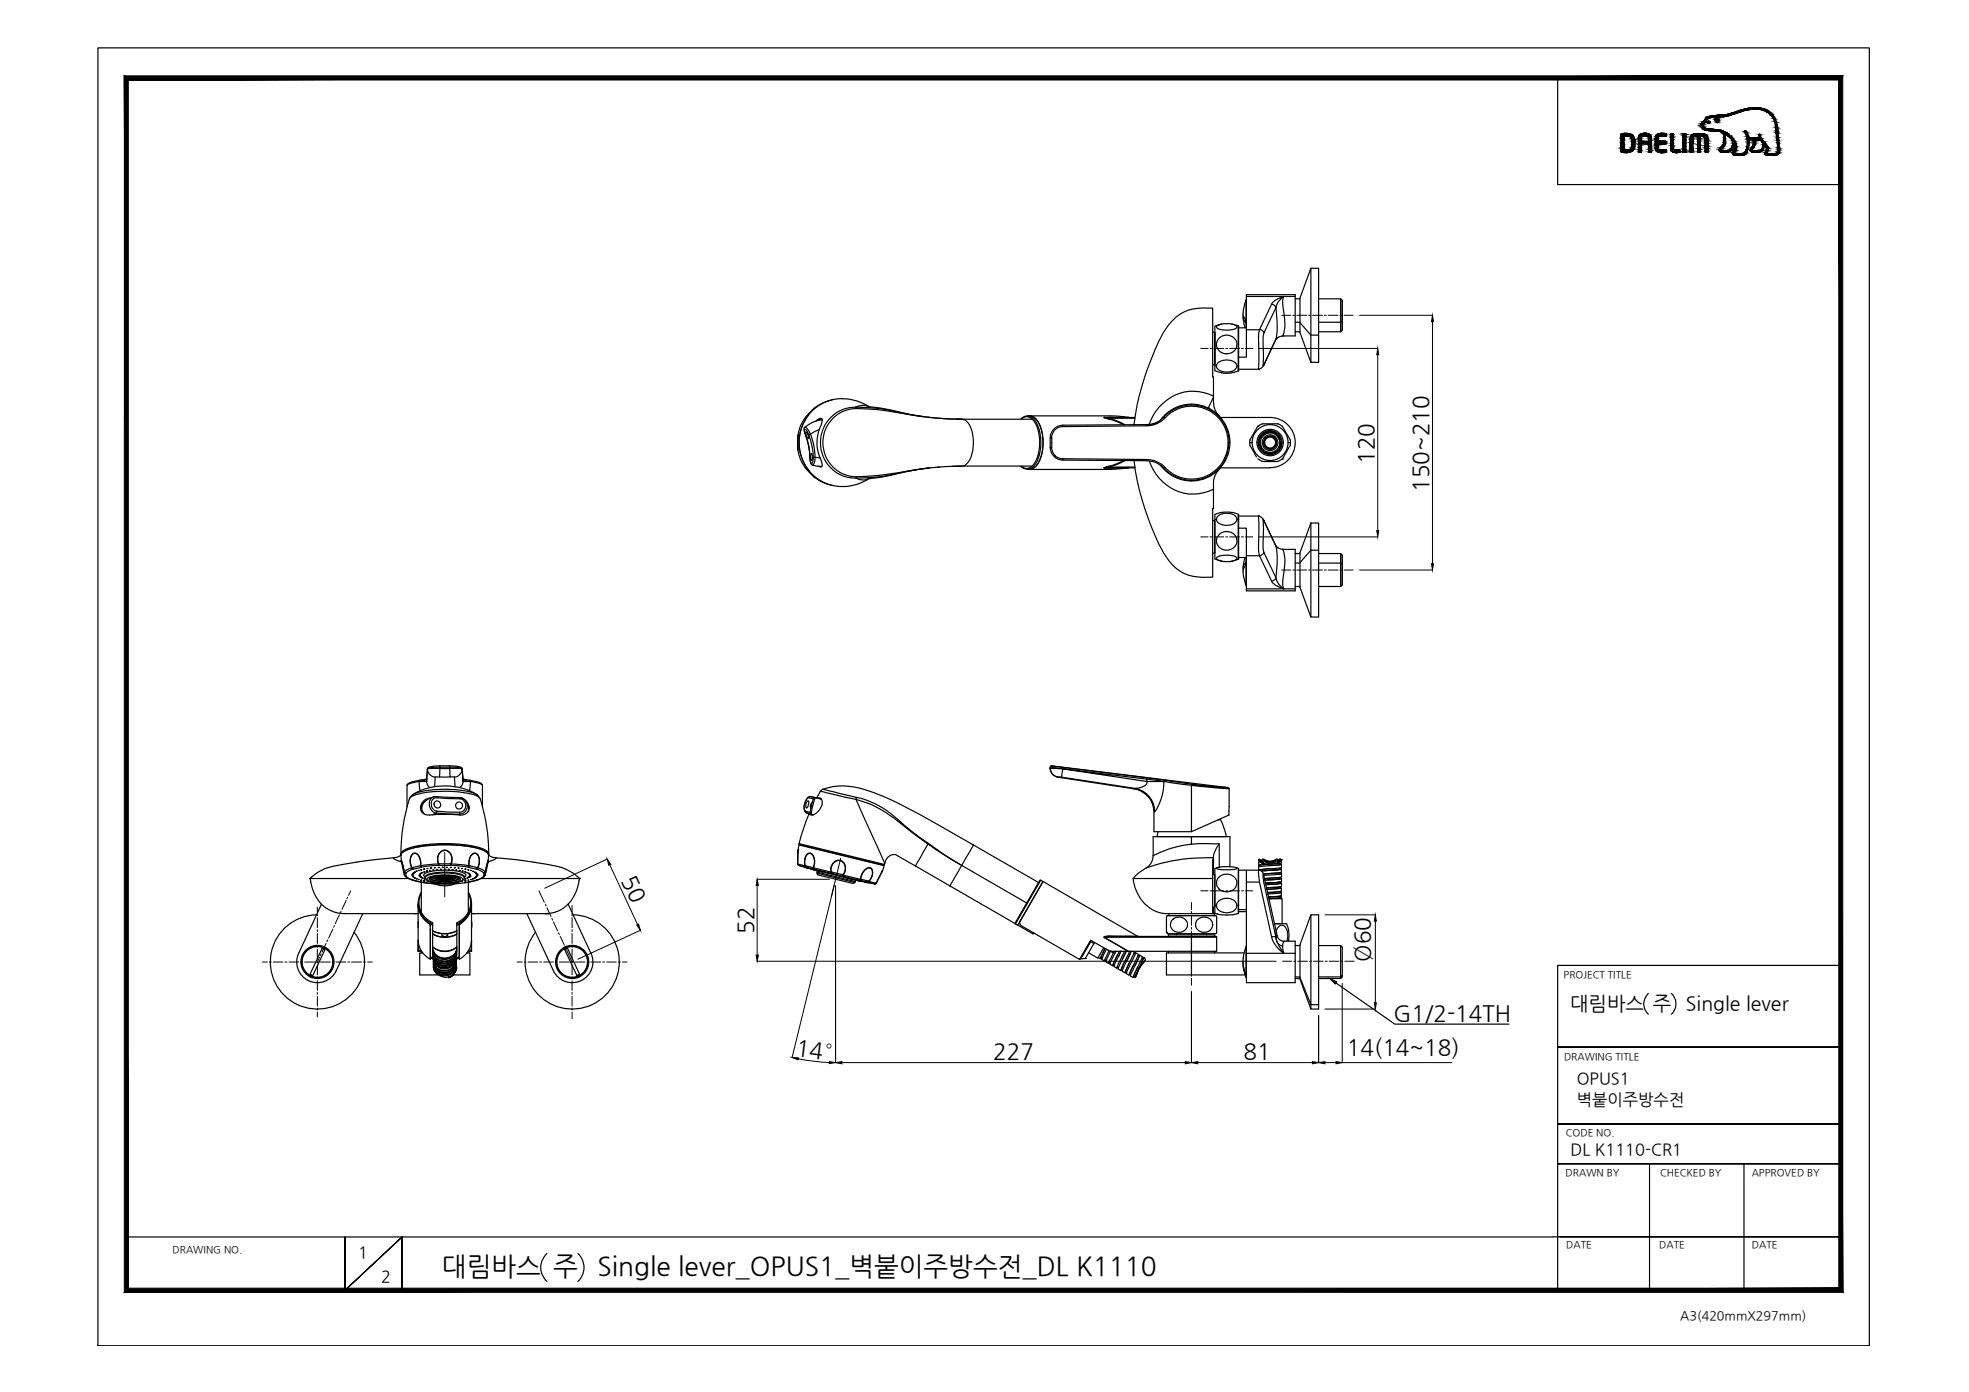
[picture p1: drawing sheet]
<svg xmlns="http://www.w3.org/2000/svg" width="420mm" height="297mm" viewBox="0 0 420 297" stroke-linecap="round" stroke-linejoin="round" font-family="sans-serif">
<defs><g id="words">
<g font-size="5.6">
<text x="94.3" y="272.2">대림바스 주</text>
<text x="127.5" y="272.2">Single lever_OPUS1_벽붙이주방수전_DL K1110</text>
</g>
<g font-size="4.8">
<text x="293.1" y="99" transform="rotate(-90 293.1 99)">120</text>
<text x="304.8" y="105" transform="rotate(-90 304.8 105)">150~210</text>
<text x="132.6" y="187.8" transform="rotate(65 132.6 187.8)">50</text>
<text x="160.8" y="199.3" transform="rotate(-90 160.8 199.3)">52</text>
<text x="292.3" y="205.2" transform="rotate(-90 292.3 205.2)">Ø60</text>
<text x="297.4" y="217.9">G1/2-14TH</text>
<text x="169.7" y="225.2" transform="rotate(7 169.7 225.2)">14°</text>
<text x="211.9" y="225.9">227</text>
<text x="265.3" y="225.9">81</text>
<text x="287.4" y="225.2">14(14~18)</text>
</g>
<g font-size="4.2">
<text x="335.1" y="215.4">대림바스 주</text>
<text x="359.8" y="215.4">Single lever</text>
</g>
<g font-size="3.5">
<text x="336.5" y="231.4">OPUS1</text>
<text x="336.5" y="235.8">벽붙이주방수전</text>
<text x="335.1" y="246.4">DL K1110-CR1</text>
<text x="76.4" y="268.5">1</text>
<text x="81.3" y="273.6">2</text>
</g>
<text font-size="2.7" x="358.5" y="281.6">A3(420mmX297mm)</text>
<g font-size="2.1">
<text x="333.7" y="208.6">PROJECT TITLE</text>
<text x="333.7" y="226.2">DRAWING TITLE</text>
<text x="334.1" y="242.4">CODE NO.</text>
<text x="334.1" y="251">DRAWN BY</text>
<text x="354.2" y="251">CHECKED BY</text>
<text x="373.8" y="251">APPROVED BY</text>
<text x="36.8" y="267.4">DRAWING NO.</text>
<text x="334.2" y="266.4">DATE</text>
<text x="354.1" y="266.4">DATE</text>
<text x="373.8" y="266.4">DATE</text>
</g>
</g></defs>
<!-- layer: 0 -->
<g fill="#000" stroke="#000" stroke-width=".21">
<path d="M294 74.4l.2 1.3h-.4zM305.7 67.3l.2 1.3h-.4zM293.8 113.2h.4l-.2 1.4zM305.5 120.3h.4l-.2 1.3zM129.6 183.3l.7 1.2-.4 .1zM135.9 197.4l.4-.2 .3 1.3zM161.6 187.6l.2 1.3h-.4zM293.5 195.2l.2 1.4h-.4zM161.4 203.8h.4l-.2 1.3zM283.7 208.8l1.6 .7-.4 .5zM293.3 214h.4l-.2 1.3zM169 225.7h1.4l-.1 .5z"/>
<path d="M177 226.5l1.3 .3-1.4 .2zM178.3 226.8l1.3-.3v.5zM252.9 226.5l1.3 .3-1.3 .2zM254.2 226.8l1.4-.3v.5zM280.1 226.5l1.3 .3-1.3 .2zM281.4 226.8l1.3-.3v.5zM285.1 226.5l1.3 .3-1.3 .2z"/>
<path d="M27.4 274.9l-.9 .9 365.9-.9zM26.5 275.8l365.9-.9 .8 .9zM392.4 17.1v257.8l.8 .9zM393.2 16.2v259.6l-.8-258.7zM27.4 17.1h365l.8-.9zM26.5 16.2h366.7l-365.8 .9zM26.5 16.2l.9 258.7v-257.8zM26.5 16.2l.9 258.7-.9 .9z"/>
</g>
<g fill="none" stroke="#000" stroke-width=".25">
<path d="M20.9 10.2h378v277h-378zM332.4 16.6v22.8h60.4M368.5 32.5h.1M259.2 71v6.7M264.3 79.1v-9.5v9.5M286.4 64.1v6.4M205.5 99.5h14.7M205.5 89.5h14.7M259.2 111.2v6.8M264.3 109.8v9.5v-9.5M286.4 118.5v6.3M259.9 174.9h.5"/>
<path d="M249.1 195.4h10.3M259.2 186.7v6.8M264.3 185.3v9.5M271.9 197.1h1.3M285.1 209.8l12.5 8.7h24.4M351.7 212a3 3 0 0 0 0 4.4M356.6 212a3 3 0 0 1 0 4.4M392.8 206h-60.4v69.7M332.4 223.4h60.4h-60.4M332.4 239.9h60.4h-60.4M332.4 248.3h60.4h-60.4M352 248.3v27"/>
<path d="M372.1 248.3v27M27 264h304.4M73.6 264v11.4l12.2-11.4-12.2 11.4zM85.8 275.4v-11.4v11.4M116.7 267.5a4 4 0 0 0 0 5.9M123.3 267.5a4 4 0 0 1 0 5.9M331.4 263.9h61.4h-59.9M341 275.3h51.8"/>
</g>
<g fill="none" stroke="#000" stroke-width=".21">
<path d="M268.7 74.4h25.3M290.1 67.3h15.6M294 75.7v37.5M305.7 68.6v51.7M268.7 114.6h25.3M290.1 121.6h15.6M129.6 183.3l-13.4 6.2M130.1 184.5l5.9 12.8M136.6 198.5l-13.3 6.2M161.6 187.6h15.4M161.6 188.9v14.9M178 188.9l-9 36.8"/>
<path d="M178.3 188.9v37.9M282.7 195.2h10.8M293.5 196.6v17.4M161.6 205.1h110.7M254.2 211.6v15.2M281.4 216.7v10.1M282.7 215.3h10.8M286.4 209.8v17h23.4M170.4 225.9l3.2 .6 3.4 .2M179.6 226.8h73.3M255.6 226.8h24.5M282.7 226.8h2.4"/>
</g>
<!-- layer: 1 -->
<g fill="none" stroke="#000" stroke-width=".25">
<path d="M279.7 57.2v20.1M258.8 70.8l.4 .2M259.2 77.7l-.4 .2M259.2 69.6v9.5M259.3 79.1l1.5 .5M259.3 78l.3 .1M259.7 69.6a4.4 4.4 0 0 1 4.2 0v.2a2.55 2.55 0 0 1-2.1 .7l-1.2-.1a1.05 1.05 0 0 1-1-.6zM260 77.4a2.95 2.95 0 0 1 3.9 .4 1.52 1.52 0 0 1-1.7 1.6 2.19 2.19 0 0 1-2.6-1.3zM260 72.3a2.19 2.19 0 0 1 2.5-.6 2.19 2.19 0 0 1 1.4 2.2 2.17 2.17 0 0 1-2.6 1.6 2.17 2.17 0 0 1-1.6-2.5zM260.7 79.6h2.1M260.8 69.1l-1.5 .5M262.8 69.1l1.5 .5"/>
<path d="M264.3 69.6v9.5zM264.3 69.9h1.7M264.3 78.8h4.3M264.3 79.1l-1.5 .5M264.3 78l-.3 .1M265.3 67.6l.4 2.3M265.3 67.3v.6l.5 .9M265.8 68.3v.6M265.8 68.6h.1M265.9 68.7h.1M265.9 64a6.3 6.3 0 0 0-.5 3.6l.4 .7M266 70.4v-7.5h10.4v8.8h-2.7"/>
<path d="M266 64l-.1 5.9M266 63.3h10.4M268.6 78.8h.1M268.8 70.4h-2.8v5.8h-1.7M268.8 70.4a25.8 25.8 0 0 0-.2 6.3v2.1M268.8 70.3a1.06 1.06 0 0 1 .9 .7M269.6 77.9a1.55 1.55 0 0 1-1 .9M269.7 77.8v.1M269.7 77.8h.1M271.3 64.9a1.11 1.11 0 0 1 1 .7l-2.7 5.8-.1 6.7 .2-.3M271.3 64.9l.4-.5a5 5 0 0 1 2.2-1.1 3.1 3.1 0 0 0-1.5 3.3 15.5 15.5 0 0 1-.1 5.8M271.3 64.9l-2.5 5.5"/>
<path d="M272.2 72.4l-2.5 5.5M272.7 72l-.5 .5M272.9 71.9l-.6 .5-2.6 5.4M273.7 71.7h.1M273.7 71.7l-.8 .2M273.9 63.3l-.2 1.4 .3 2.1a8 8 0 0 1-.3 4.8v.1M276.4 70.8h1M276.4 63.8h1M276.4 68.8h1M277.4 68.8v2.2l2.3 6.3M281.4 71.5v-14.3h-1.7l-2.3 6.4v5.2l2.3 2.7h1.7v5.8h-1.7M281.4 68.8h4.7v2"/>
<path d="M281.4 63.8h4.7M286.1 63.8l.3 .3v6.4l-.3 .3h-4.7M286.1 63.8v5l.3-.2M170.2 93.2v2.5M170.3 92.9v3.1v-.3M170.3 96a9.5 9.5 0 0 0 3.4 5.8M170.3 92.9l-.1 .2M170.3 92.9h.1M170.3 93.1l-.1-.2v3.1v-.3M171.7 91.2l.5 .3 .8 1.1-.4 .2-.5-.9-.3-.3h-.2v.3l.3 .9-.2-.5a.94 .94 0 0 1 0-1.1zM171.9 92.7a16.2 16.2 0 0 1 .9 4.9M171.9 92.8a14.1 14.1 0 0 1 .9 4.8"/>
<path d="M171.9 92.7h.1M171.9 92.2l.3 .2 .3 .6v.6M172 92.2a1.16 1.16 0 0 0 .5 1.3M172.6 92.8a11 11 0 0 1 .8 5.9l-.2 .2-.2-.2-.2-1.1M172.7 88.4a9.5 9.5 0 0 0-.1 12M172.8 97.6l.1 .6a1.05 1.05 0 0 0 .5 1.1l.2-.3 .3-.7v-.7h-.3M172.8 97.6h.1M173 92.6l.7 2.8 .2 2.2 1.1 .1M173.2 98.2a1.13 1.13 0 0 1 0-1.5l.2 1-.1 .5h-.2M173.3 99.3l2.1 .2M174.1 89.9l1.1-.6 .3 .2-.1 .6a9.3 9.3 0 0 0-.4 7.6M174.8 91.7l-1.8 .9"/>
<path d="M175 97.7l.3 .9a.73 .73 0 0 1-.1 1.1l-.5-.2M175.2 89.3l-.3 .3M175.2 89.5a7.6 7.6 0 0 0-3.5 1.7M175.2 89.5l.3 .2M175.4 89.5h-.2M177.6 85.3a9.6 9.6 0 0 0-7.3 7.6M182.7 86.9a7.6 7.6 0 0 0-7.6 7.6 7.6 7.6 0 0 0 7.6 7.5l1.4 .4 1.5-.4M182.7 86.9a2.99 2.99 0 0 1 2.9 0M182.7 86.9v.3M182.7 86.9a42.2 42.2 0 0 1 11 1.5l4.3 .6M182.7 87.2l5.4 .3a100.9 100.9 0 0 0 15.3 1.9l2.3 .1a3.4 3.4 0 0 1 1.8 2.9 7.8 7.8 0 0 1-1.1 6.5l-.9 .6h-1.4M182.7 87.2a7.3 7.3 0 0 0-7.1 7.3 7.3 7.3 0 0 0 7.1 7.2"/>
<path d="M185.3 86.8h.1a40.8 40.8 0 0 1 8.6 1.6l3 .5M185.5 86.8a9.5 9.5 0 0 0-14.6 4.8 9.4 9.4 0 0 0 3.2 10.3 9.4 9.4 0 0 0 10.8 .6l.6-.4M197.2 100l-1.1 .1M197.8 99.9l-10.9 1.9-4.2 .2v-.3M198 99.9h.1M198.1 99.9a124.1 124.1 0 0 1-15.4 1.8M198.1 89l3.3 .3 3.6 .1M198.5 99.8l-.9 .1M200.1 99.7h.5M203.2 99.5h2l-3.6 .1-3.5 .3M204 89.4l1.5 .1M217.8 99.5l.6 .4"/>
<path d="M218 89.4a1.82 1.82 0 0 1 2.9 .9 9.1 9.1 0 0 1-.5 9 1.62 1.62 0 0 1-2.5 .2M218.4 89l-.6 .4M218.5 89a1.77 1.77 0 0 1 2.4 .8 9.5 9.5 0 0 1 0 9.3 1.77 1.77 0 0 1-2.4 .8M219.2 88.7h18.1l3.4 .4M219.7 88.7a3.3 3.3 0 0 1 2.5 2.9 9.5 9.5 0 0 1-1 7.8l-1 .6-.5 .1M224.1 93.4v2.1M224.4 93.4v2.1M224.9 91.5a2.16 2.16 0 0 1 1.9-.7v.2a2.38 2.38 0 0 0-2.4 2.4h-.2a1.83 1.83 0 0 1 .7-1.9zM225.1 97.3h.1M226.8 98.2v-.3a2.38 2.38 0 0 1-2.4-2.4h-.2a2.58 2.58 0 0 0 2.6 2.7l17.9 .1M226.8 90.7l17.9-.1a5.5 5.5 0 0 0 3.7-1.6l.2 .2a5.4 5.4 0 0 1-3.8 1.7M226.8 97.9l18 .2-.1 .2"/>
<path d="M235.7 89.1l.9 .3M235.7 99.8h.1M235.7 89.1l.9 .2v.1M235.7 89.1h6.5M235.7 89h.1M236.6 89.4l1.6 .5 1.6 .7M236.6 99.5l-1 .3 1-.1M236.6 99.5v.2M236.6 99.7h5.6M239.8 98.3l-1.6 .7-1.6 .5M240.1 98.3l-1.7 .8-1.8 .6M240.7 89h.1"/>
<path d="M240.8 99.8h-.1M242 98.4a54.9 54.9 0 0 0 6.9 20.4 8.7 8.7 0 0 0 7.8 4.4h2.1v-14.7h.1v-4.1M242.1 89.3h-5.5l1.8 .5 1.7 .8M242.2 99.8h-6.5h5l-3.9 .4h-17.6M244.7 90.6l.1 .3-18 .1M244.7 98.3a6 6 0 0 1 3.7 1.6l.2-.1M244.8 98.1a5.6 5.6 0 0 1 3.8 1.7M245.3 98.4a9.8 9.8 0 0 0 13.6 6M247.6 99.3l.6 .5M247.6 89.6a8.2 8.2 0 0 1 12.1-1.3 8.2 8.2 0 0 1 .1 12.2 8.2 8.2 0 0 1-12.1-1.2M248.4 89a8 8 0 0 1 8.8-2 8 8 0 0 1 5.1 7.5M248.6 89.2a7.8 7.8 0 0 1 8.5-2 7.8 7.8 0 0 1 5 7.3"/>
<path d="M257.8 87.1h.1M258.9 84.5v-4.1h-.1v-14.6a10.1 10.1 0 0 0-7.9 1.9 18.2 18.2 0 0 0-4.5 7.1 58.7 58.7 0 0 0-4.4 15.9M258.9 84.8l-1.1 2.3M258.9 84.5v.3a4.7 4.7 0 0 0 1.3 3.9M258.9 84.5a9.8 9.8 0 0 0-13.7 6M260.5 89.1h10.5a5.4 5.4 0 0 1 5.4 5.3 5.4 5.4 0 0 1-5.4 5.4h-10.5M262.1 94.5a7.8 7.8 0 0 1-5 7.2 7.8 7.8 0 0 1-8.5-1.9M262.1 94.5h.2M262.3 94.5a8 8 0 0 1-5.1 7.5 8 8 0 0 1-8.8-2.1M266.6 94.5h.6M266.7 95l1.4 2.5M266.7 93.9v1.1"/>
<path d="M268.4 91h.1M268.4 91l-1.7 2.9M268.4 97.9l1 .5M268.6 95.1l.5 .8a1.49 1.49 0 0 0 1.6 .7M269 94.9a2.16 2.16 0 0 0 1.5 1.6l-.6 .1-.6-.5 .3-.1-.4-.5zM269 93.2h.4a2.03 2.03 0 0 0-.4 1.7h-.3a2.07 2.07 0 0 1 .3-1.7zM269.1 95.7h-.1M269.1 95.7l.3 .2M269.4 98.5h3.3M269.4 92.7l.5-.1-.5 .5h-.4a2.89 2.89 0 0 0-.4 2h.3l.3 .5h-.3M269.4 98.4h.1M269.6 93l-.5 .5"/>
<path d="M269.9 92.5h.1M269.9 92.5l-.2 .1M270 92.3l.8-.2 .8 .1zM270.2 92.6l-.6 .3M270.2 92.4l-.3 .1M270.2 92.4l-.6 .2M270.5 92.3l-.3 .1M271 95.8v.1M271.2 92.3h.5l.9 .5M271.5 92.3a1.28 1.28 0 0 1 1.2 .5M272.1 96.3l-.8 .2h-.8M272.2 96.4a2.16 2.16 0 0 1-1.8 .3"/>
<path d="M272.2 92.8l.5 .4M272.4 92.4l-.5 .1 .5 .3h.3M272.4 92.9a2.13 2.13 0 0 0-3 .3M272.4 92.9l.6 .9M272.4 92.9h.3l.3 .3M272.4 96.4a2.47 2.47 0 0 1-2.2 .3M272.5 96.4a2.42 2.42 0 0 1-2.4 .3M272.5 96.4l-1.8 .2M272.7 90.4h.1M272.7 90.4a2.79 2.79 0 0 1 1.8 2l.8 1.5v1.2l-1.6 2.8M272.7 90.4h-1.7a2.95 2.95 0 0 0-2.6 .6M272.7 92.8a2.41 2.41 0 0 0-3.7 .3"/>
<path d="M272.7 92.8l.6 .9M272.9 93.3l.2 .3M272.9 93.3l.3 .4M273 95.3l-.9 1M273 93.1v.2M273 93.2h-.3l.4 1.2-.3 1.1h.3l-.5 .7-.5 .1M273 93.7h.3l.1 .5v.6h-.2M273.1 93.8l.1 1v-.3M273.2 95l-.2 .3M273.3 95h-.1l-.2 .3M273.4 94.8a2.56 2.56 0 0 1-.9 1.6M273.7 97.9l-1 .6"/>
<path d="M273.7 97.9h.1M274.9 94.5h.5M173.7 101.8a8.9 8.9 0 0 0 3.9 1.8M195.7 100.2l-1.4 .3a41.2 41.2 0 0 1-9 1.6l-.1 .1M258.8 111l.4 .2M259.2 118l-.4 .1M259.2 109.8v9.5M259.3 119.3l1.5 .4M259.6 110.8l-.3 .1M259.7 119a4.8 4.8 0 0 1 4.1-.1l.1 .2a1.78 1.78 0 0 1-1.8 .8 2.85 2.85 0 0 1-2.5-.6zM259.7 110.3a3 3 0 0 1 4.1 0 1.23 1.23 0 0 1-1.2 1.7 2.74 2.74 0 0 1-3-.9zM260.2 100.2a5 5 0 0 0-1.3 4.2"/>
<path d="M260.2 114.1a2.1 2.1 0 0 1 2.8-.3 2.1 2.1 0 0 1 .5 2.8 2.15 2.15 0 0 1-2.7 .6 2.15 2.15 0 0 1-1.1-2.6zM260.7 109.4h2.1M260.8 109.3l-1.5 .5M262.8 109.3l1.5 .5M264 110.8l.3 .1M264.3 109.8v9.5zM264.3 112.7h1.7v5.9h2.8M264.3 119h1.7M264.3 110.1h4.3M264.3 119.3l-1.5 .4M265.7 119l-.4 2.2M265.9 119l.1 5.9"/>
<path d="M268.6 110.1h.1M268.6 110.1a1.55 1.55 0 0 1 1 .9M268.6 110.1v2.1a26.4 26.4 0 0 0 .2 6.4M268.8 118.6l2.5 5.4M269.7 111h.1M269.7 111v.1M269.7 111.1l2.5 5.4M269.7 117.9a1.06 1.06 0 0 1-.9 .7M272.2 116.4l.5 .5M272.3 116.6a15.5 15.5 0 0 1 .1 5.7 3.1 3.1 0 0 0 1.5 3.4 3.9 3.9 0 0 1-2.6-1.7M272.9 117l-.6-.4-2.8-5.8 .1 6.7 2.7 5.8a1.11 1.11 0 0 1-1 .7M272.9 117l.8 .2"/>
<path d="M273.7 117.2h2.7v8.9h-10.4v-7.5M273.7 117.2h.1M273.7 117.2a6.4 6.4 0 0 1 .4 3.4l-.4 3.6 .2 1.5M276.4 118.1h1M279.7 111.6h1.7v5.8h-1.7l-2.3 2.7v5.2l2.3 6.4h1.7v-14.3M279.7 111.6v20.1M279.7 111.6l-2.3 6.4v2.1M281.4 118.1h4.7l.3 .4v6.3l-.3 .4M286.1 118.1v2.1h-4.7M265.8 120v.7M265.8 120.6a3.1 3.1 0 0 0-.2 3.3l.3 1M265.8 120l-.4 .7-.1 .9"/>
<path d="M265.9 120.2h.1M265.9 120.2l-.1 .1M266 125.7h10.4M276.4 125.2h1M276.4 120.2h1M281.4 125.2h4.7M286.4 120.3l-.3-.1v5M87.4 170.4a40 40 0 0 0-1.9 11.9 1.24 1.24 0 0 1 1.1-1.1 29.5 29.5 0 0 1 16.6 0l1 .7 .1 .3M88 169.6a15.9 15.9 0 0 1 8-1.1l4.1 .4 1.7 .7M88.1 169.6l-.6 .6M88.3 169.5a13.4 13.4 0 0 1 13.6 .1M89.4 166.8l.2 2.1"/>
<path d="M89.4 166.8l1-.2 .6-.3v.5zM89.4 166.8a4.7 4.7 0 0 0-2.5 .8v4.5M89.6 166.5l-.2 .3M90.2 171.5a2.02 2.02 0 0 0-.2 1.7M90.3 166.4l-.4 .1M90.4 171.3a1.74 1.74 0 0 0 .1 2.4M90.4 171.3l-.1 .1M90.7 171a1.74 1.74 0 0 0-1 1.5M91 166.2l-1.4 .3a4.3 4.3 0 0 0-2.7 .9v.2M91.2 164.1l-.2 2.8 .3 .7 .3 .3M91.2 164.1l-.2 2.2M91.3 164l-.1 .4"/>
<path d="M91.7 170.3v.1M91.8 170.3a2.02 2.02 0 0 0-1.7 3.1l.5 .4a4.3 4.3 0 0 0 2.6 0h3.3a3.2 3.2 0 0 0 3.3-.4 1.78 1.78 0 0 0-.4-2.5M92.4 170.1a1.9 1.9 0 0 0-.7 1.9 1.9 1.9 0 0 0 1.4 1.5l-.8 .4M92.5 170.1a4.3 4.3 0 0 0-2.1 1.2M92.9 165.8l-.2 2.1M93.1 170l5 .2 .7 .2 .4 .3M93.1 170l.1 .2a1.45 1.45 0 0 0-1.2 1.5 1.45 1.45 0 0 0 1.2 1.4l4.9 .2M93.1 173.5l5 .2M93.2 170h-.7M93.2 170.2l4.9 .2a1.45 1.45 0 0 1 1.3 1.5 1.45 1.45 0 0 1-1.3 1.4M93.2 173.1l-.1 .3M93.8 165.8h-.9"/>
<path d="M93.8 165.8l.1-1.8h-2.6a1.71 1.71 0 0 0 1.6 1.8M93.8 165.8h2.2M93.9 163.7h2.1l-.1 .3h-2zM93.9 163.4l-2.2 .2-.5 .4M93.9 163.4l3.9 .1 .5 .2 .3 .3M93.9 163.4v.3l-1.9 .1-.8 .3M96 164h2.6a1.8 1.8 0 0 1-2.6 1.7zM96 163.4v.3l2.2 .1 .4 .3M97 165.8l.1 2.1M98.1 173.3l.1 .6M98.1 170.4v-.1a1.67 1.67 0 0 1 1.5 .9 1.67 1.67 0 0 1-.2 1.8 1.82 1.82 0 0 1-1.3 .8M98.2 167.9l.4-.3 .2-.7-.2-2.8 .2 2.7h1.6l-.2 2.1"/>
<path d="M98.6 164v.4M98.8 166.2l1.5 .3a4.6 4.6 0 0 1 2.6 .9v.2M98.8 166.3l.6 .3 1 .2-.2-.3M99.3 170.8l.6 1.1v1.3M99.9 171.8l.2 .7M100.4 166.8a4.2 4.2 0 0 1 2.5 .8M101.8 169.6l.5 .6M102.5 170.4a38.3 38.3 0 0 1 1.8 12.1M102.5 170.5a3.1 3.1 0 0 0-2.5-1.2 23.2 23.2 0 0 0-11.9 .6l-.5 .2-.2 .4M102.9 167.6v4.5M171.9 173.1l.2 .3M172 173.4v.1"/>
<path d="M172.3 171l.1-.1a1.18 1.18 0 0 1-.4 1.5v-.1M172.4 170.9a1.16 1.16 0 0 0-.4 1.4M172.6 170.2l1 .2M172.6 173.8l-1.2 3.1-.9 3.1M172.8 170a2.56 2.56 0 0 0-1.1 3.1l.3 .3M172.9 173.3h-.1M173 170l1 .2M173.4 171.1a1.16 1.16 0 0 0-.3 1.5M173.6 170.4l.3-.2-.8 3.5-1-.2 1.5 .4-.6-.2-.2-.4M173.6 170.4l-.7 2.8M173.9 170.2l1.3 .3M174.3 170.2a1.13 1.13 0 0 1 1.1 .5 1.13 1.13 0 0 1-.1 1.3 2.53 2.53 0 0 1-2.4 1.9l-.3-.1"/>
<path d="M175.1 168.8l.2-.2a12.7 12.7 0 0 1 9-.2 72.7 72.7 0 0 1 15.8 7.6l7.6 4.3M175.1 168.8l7.6 1.8 6.1 13.6M175.1 168.8l-.8 1.3M175.2 170.5l-2.5-.5a2.14 2.14 0 0 0-1.1 2.1l.2 .9 1 .3M175.6 168.4l7.1 1.8M198.1 180l3.5 2.4 3.6 2.3-2.5 4.3M198.1 180a69.1 69.1 0 0 1-8.1-6.5 17.4 17.4 0 0 0-7.3-3.3v.4a24.2 24.2 0 0 1 9.9 5.4l5.4 4.1-2.6 4.7M198.1 180l-.1 .1 1.8 1.2 5.4 3.4M224.1 163.7h.1M224.1 163.7v.3M224.1 164a1.84 1.84 0 0 0 1.6 1.8M224.1 164v.4"/>
<path d="M224.2 163.5l.2-.1 2.4 .4v.3l-2.7-.4zM224.4 163.4h.1M224.4 163.4l37.7 4.7M224.4 163.4l-.3 .3M225.7 165.8h.8M225.7 165.8a1.72 1.72 0 0 1-1.6-1.8l2.7 .1-.3 1.7M225.7 165.8l16.3 2.5M226.5 165.8l15.8 2.4M226.8 163.8l18 2.2M242.3 168.2l-.3 .1M242.3 168.2a5.1 5.1 0 0 1 4.1 5l-.2 .1a5.1 5.1 0 0 0-4.2-5M242.3 168.2a2.41 2.41 0 0 0 2.5-1.2l-.1-.2-17.9-2.7 17.9 2.2v.5h3.7a10.8 10.8 0 0 1-2 6.4"/>
<path d="M244.8 166l-.1 .3 3.7 .5 .2-.3M244.8 166l3.8 .5M246.2 173.3v4.2h8M247.1 177.4l-.2 1.1M248.4 166.8l5.8 .8M248.6 166.5l6.2 .9 7.2 .6 .3 .3-8.1-.7M254.2 167.6v9.9M254.2 178.5v1.6M260.5 174.9l.7 1.8 .5 1.8M262.2 173.9l-.1 .1M262.3 168.3l-.1 5.6-8 3.6M66.2 187.5h.1"/>
<path d="M66.2 187.5h21M66.2 187.5a8 8 0 0 0 5.9 7.3l1.4 .2h15.7M67.5 195.2a10.1 10.1 0 0 0-9.5 12.4 10.1 10.1 0 0 0 14.2 6.7 10.1 10.1 0 0 0 3.4-15.3M68.6 192.9l-4.9 10.5a4.4 4.4 0 0 0 2.2 5.9 4.4 4.4 0 0 0 5.8-2.2l5.7-12.1M84.1 183l-.2 .1 .2 .2 1.6 .6M85.5 182.3l.1 .2M85.6 182.5v1.2M85.6 182.5l-.8 .4-.6 .1a87.6 87.6 0 0 0-15 2.4l-1.7 .9-1.3 1.2M85.8 184.3l-.2-.7 .7 2.5M86.2 181.7l-.3 .2M86.2 181.6a21.7 21.7 0 0 1 10.3-1.3 15.8 15.8 0 0 1 7.3 1.5M86.3 186.1l-.6-2.5 .6 3.1"/>
<path d="M86.3 186.1v.6M86.3 186.7h.1M86.3 186.1h.1M86.3 186.7l.3 .2M86.3 186.7l.7 .6 1.1 .5M86.3 186.1l.3 .2M86.3 186.8a2.98 2.98 0 0 0 1.7 1M87.9 185.2l-1.2 .5-.4 .4M87.9 185.2l.2 .2M87.9 185.1l.2 .3M87.9 186.7h.1M87.9 186.7h.3z"/>
<path d="M87.9 185.1v.1M88 186.9h.2zM88 186.5h.2zM88 187.8l1.9 .5M88 187.8h.1M88.1 185.5l-.8 .3a.89 .89 0 0 0-.7 1.2M88.2 187.8l1.8 .4M88.2 187.1h.2zM88.2 186.3h.1M88.2 186.3h.2zM88.4 187.3h.2zM88.4 186.1h.1"/>
<path d="M88.4 186.1l.2 .1zM88.5 195h.3M88.8 187.5h.2h-.2M88.8 187.5h.1M88.8 185.9h.2zM89.2 187.7h.3zM89.2 192.8v10.1M89.2 196.6v1.4M89.3 185.7l.2 .1zM89.4 186.8h.1M89.5 186.7l.2 .1zM89.5 187h.2z"/>
<path d="M89.5 186.6h.1M89.5 186.6h.2zM89.7 187.2h.2zM89.7 186.4h.2zM89.7 184.8l.1-.5a1.79 1.79 0 0 0-1.5-2.2 2.38 2.38 0 0 0-.4 3.1M89.7 184.8a2.15 2.15 0 0 0-1.2-2.8h-.2a2.13 2.13 0 0 0-.6 2.8l.2 .4M89.7 184.7l-1.8 .5M89.7 184.7l.3 .3zM89.8 185.6h.2zM89.8 187.8h.2zM89.9 190.7a4.5 4.5 0 0 0 2.4 6.2M89.9 190.4a4.7 4.7 0 0 0 2.4 6.7"/>
<path d="M89.9 188.2h.1M89.9 188.3l3.7 .3M90 185.1l-1.8 .4M90 186.2h.1M90 186.2h.2zM90 187.3l.2 .1zM90 187.3h.1M90.4 188h.3zM90.4 185.5h.3zM90.5 187.5l.2 .1zM90.5 186h.2zM90.7 187.2a.4 .4 0 0 1-.2-.6 9.5 9.5 0 0 1 5.6-.9l1.4 .2a2.8 2.8 0 0 1 1.9 .8v.2l-.3 .3"/>
<path d="M90.7 187.1a.89 .89 0 0 0 .9 1 12.6 12.6 0 0 0 7.1-.2l.4-.6M90.7 187.1a1.78 1.78 0 0 1 1.6-.8 13.3 13.3 0 0 1 6.4 .4l.4 .4M90.7 187.1h.1M90.7 187.3a1.78 1.78 0 0 1 1.6-.8 13.3 13.3 0 0 1 6.4 .3l.4 .5M90.7 187.3h.1M91 196.6a1.26 1.26 0 0 1 .8 .9M91 196.6l-1.2-1.4-.4-1-.2-1.2a4.9 4.9 0 0 0 3.1 4.4M91 185.9h.3zM91.1 185.3h.2zM91.1 188.1h.2zM91.2 187.4a10.1 10.1 0 0 1 6-.5 1.49 1.49 0 0 1 1.5 .8 4.3 4.3 0 0 1-3 .8l-3.2-.2a1.64 1.64 0 0 1-1.4-.7zM91.6 185.7l.3 .1z"/>
<path d="M91.7 187.4a9.2 9.2 0 0 1 6.4 0l.1 .2a4.2 4.2 0 0 1-3.3 .8l-1.7-.1a1.91 1.91 0 0 1-1.6-.7zM91.8 198.3l.1 .1M91.8 187.4l.3 .4M91.8 187.3v.1M91.8 197.2v7.5M91.8 187.4h.1M91.9 185.2l.2 .1zM92.1 187.2l-.2 .3a4.5 4.5 0 0 0 3.2 .6l1.9-.2a.92 .92 0 0 0 .9-.5l-.1-.2M92.3 196.9v7.7l-.5-.5v-5.8M92.3 199.2l.3 .2M92.3 198.6a5.7 5.7 0 0 0 5.2 0M92.4 185.6h.2z"/>
<path d="M92.5 187.1v.2M92.5 187.3a3.1 3.1 0 0 0 2.4 .5M92.6 199.4a5.1 5.1 0 0 0 4.7 0M92.6 199.4v.1M92.7 185.1l.2 .1zM92.7 187l-.2 .3M92.9 187v.3M93 187l-.4 .3a1.89 1.89 0 0 0 1.6 .5h.7M93 187l-.9 .4a2.66 2.66 0 0 0 2.3 .7l1.9-.1a1.62 1.62 0 0 0 1.4-.6l-.2-.2-.7-.2M93.1 187.1a4.7 4.7 0 0 1 3.7 .2 4.2 4.2 0 0 1-3.8 0zM93.2 185.6h.2zM93.4 187v.3"/>
<path d="M93.5 187.1l1.4-.2a1.96 1.96 0 0 1 1.6 .4 3.5 3.5 0 0 1-3.1 0zM93.5 185.1h.3zM93.6 187.1l1.3-.2a1.79 1.79 0 0 1 1.5 .4 3.1 3.1 0 0 1-2.9 0zM93.6 184.4a1.9 1.9 0 0 1 1.6-3 2.07 2.07 0 0 1 1.1 3M93.6 184.4v.3M93.6 184.4l-3.9 .3M93.6 184.3v.4M93.6 184.7h2.6M93.6 188.6h.1M93.6 184.3v.1M93.6 184.7l-3.7 .3M93.8 187.1v.2"/>
<path d="M93.9 187.2l1.5-.2 .6 .3a2.42 2.42 0 0 1-2.2 0zM94 187.2l1.3-.1 .7 .2a2.43 2.43 0 0 1-2.1 0zM94 185.5l.2 .1zM94.1 181.8a1.44 1.44 0 0 1 1.5-.2 1.44 1.44 0 0 1 .8 1.4l-.2 1.3h-2.6a2.11 2.11 0 0 1 .5-2.5zM94.2 187.1v.2M94.3 199.4a.72 .72 0 0 0 .6 .5 .72 .72 0 0 0 .7-.5M94.3 187.3l.6-.2 .7 .2-.7 .1zM94.3 187.3l.6-.2 .6 .2-.6 .1zM94.3 186.8a1.57 1.57 0 0 0-1.4 .5M94.3 185.1h.3zM94.7 187.2v.1M94.7 187.3h.5z"/>
<path d="M94.8 185.5h.2zM95.2 187.2v.1M95.2 185.1h.2zM95.4 199.2a.56 .56 0 0 1-.3 .6 .56 .56 0 0 1-.7-.2M95.5 186.8l.9 .2 .5 .2a1.89 1.89 0 0 1-2 .6l-.6-.1a1.57 1.57 0 0 1-1.4-.4M95.6 187.1v.2M95.7 185.5h.2zM96 187.1v.2M96.1 185.1h.2zM96.2 184.7l3.7 .3M96.2 188.6h-2.6M96.2 188.6h.1"/>
<path d="M96.2 184.3v.4l.1-.4M96.2 184.4l3.9 .3M96.5 185.6h.2zM96.5 187v.3M96.9 187.3v-.3l.4 .2-.6 .4-1.8 .2M96.9 185.2h.2zM97.1 187l.2 .3-.3 .3-2.1 .2M97.1 188.6a5.8 5.8 0 0 1-4.4 0M97.2 185.6h.3zM97.4 187.1v.2M97.5 199.2l-.2 .2M97.5 196.9v7.7l.4-.3 .1-.4v-6.7"/>
<path d="M97.5 199.2a4.7 4.7 0 0 1-5.2 .1M97.5 198.6a5.8 5.8 0 0 1-5.2 .1M97.7 185.2l.2 .1zM97.9 185.8l.3-.1zM97.9 188.2h.1M98 187.4h.1M98 187.4l-.2 .3M98 187.3v.1M98 197.2v7.5M98.5 188.1h.2zM98.5 185.3h.2zM98.6 185.9h.2z"/>
<path d="M98.9 196.6l1.1-1.4 .5-1 .1-1.2a4.9 4.9 0 0 1-3.1 4.4M98.9 196.6a1.26 1.26 0 0 0-.9 .9M99.1 187.1v.2M99.1 187.1h.1M99.1 187.3h.1M99.1 187.5h.3zM99.1 186h.3zM99.2 188h.2zM99.2 185.5h.2zM99.6 186.2h.2zM99.6 187.3l.2 .1zM99.8 185.6h.2z"/>
<path d="M99.8 187.8h.2zM99.9 188.3l-3.7 .3h-3.8l-2.5-.3v6.6M99.9 187.2h.2zM99.9 186.4h.2zM99.9 188.2l1.8-.4-1.7 .5M99.9 185.1l1.8 .4M99.9 188.3l-.7 .1M99.9 188.3v6.6M100 190.4a4.7 4.7 0 0 1-2.5 6.7M100 190.7a4.5 4.5 0 0 1-2.5 6.2M100 188.2h.1M100 188.2h-.1"/>
<path d="M100.1 184.8a2.26 2.26 0 0 1 1.2-2.8h.2a2.07 2.07 0 0 1 .6 2.8l-.1 .4M100.1 184.7l-.2 .3zM100.1 187.2h.1M100.1 187h.2zM100.1 186.6h.2zM100.1 184.8a2.17 2.17 0 0 1 1.2-2.7 1.41 1.41 0 0 1 1 1.8l-.4 1.3M100.1 184.7l1.8 .5M100.1 186.8h.3zM100.3 187h.1M100.4 187.7h.2zM100.4 185.7l.2 .1zM100.6 187.7h.1"/>
<path d="M100.6 192.8v10.1M100.6 197.3v.2M100.6 196.6v1.4M100.8 185.9h.2zM100.8 187.5h.2zM101 187.5h.1M101 195h.3M101.2 186.1l.2 .1zM101.2 187.3h.2zM101.5 186.3h.2zM101.5 187.1h.2zM101.6 186.5h.2z"/>
<path d="M101.6 186.9h.2zM101.7 186.7h.2zM101.7 185.5l1.1 .5a.77 .77 0 0 1 .4 1M101.8 187.8h.1M101.8 187.8h-.1M101.9 186.7h.1M101.9 185.1v.1M101.9 185.1l-.2 .3 .3-.2M102 185.2l1.1 .5 .5 .4M102.8 187.5h20.8M103.2 186.9l-.4 .4-1.1 .5M103.3 186.9l.3-.2z"/>
<path d="M103.5 186.8a2.98 2.98 0 0 1-1.7 1M103.6 186.1l-.3 .2M103.6 186.1h.1M103.6 186.7h.1M103.6 186.1v.6M103.8 181.8l.5 .7M104.1 184.1l.1-.5-.7 2.5 .7-2.5-.7 3.1M104.3 182.5a2.15 2.15 0 0 0-1.8-1.3 30.4 30.4 0 0 0-15.7 .2 1.55 1.55 0 0 0-1.2 1.1M104.3 182.5l.7 .4 .6 .1M104.3 182.5l-.1 1.2M105.6 183l8.3 1a21.8 21.8 0 0 1 7.3 1.7l1.1 .6 1.3 1.2M105.6 183l.3 .1-.4 .3-1.3 .5"/>
<path d="M117.2 194.9l-.8 .1M121.2 192.9l4.9 10.5a4.4 4.4 0 0 1-2.1 5.9 4.4 4.4 0 0 1-5.9-2.2l-5.7-12.1M122.3 195.2a10.1 10.1 0 0 1 9.6 12.4 10.1 10.1 0 0 1-14.3 6.7 10.1 10.1 0 0 1-3.3-15.3M123.6 187.5h.1M123.6 187.5a8.1 8.1 0 0 1-5.2 7.2l-2 .3h-15.8M170.2 184.4l1.6 .4M170.3 181.4h.1M170.3 181.4l-.1 3M170.3 182v-.5l-.1 2.8M170.3 184.3l.2 .4M170.3 184.3v.1M170.3 181.4l.2-1.1 18.1 4.4"/>
<path d="M170.5 184.7h.1M170.5 184.7l12.9 3.1M170.5 184.7l2.7 .8M170.5 180l18.2 4.5M170.6 180v.2l-.1 .1M170.6 180.2l18 4.5M171.7 185.1h.1M171.7 185.1h.3zM171.8 184.7l.2 .3zM171.8 184.8l-.1-1a1.46 1.46 0 0 1 1.2-1.8 2.49 2.49 0 0 1 .7 3.2M171.8 184.8a2.05 2.05 0 0 1 .9-2.7 1.53 1.53 0 0 1 1.1 1.8l-.2 1.3M171.8 184.7l1.8 .5"/>
<path d="M171.9 185.1h.1M171.9 185.1h.2zM172.1 185.1h.1M172.1 185.1l.2 .1zM172.4 185.2l.2 .1zM172.8 185.3h.1M172.8 185.3l.2 .1zM173.2 185.5h.2M173.3 185.5h.1M173.3 185.5l.2 .1zM173.3 185.4l.2 .1zM173.4 185.5l.3 .1h-.2"/>
<path d="M173.4 185.5l10.2 2.5M173.6 185.2l3.7 .9a1.93 1.93 0 0 1 2-2.5 1.94 1.94 0 0 1 .6 3.1l3.7 .9M173.6 185.1l.1 .3zM173.8 185.6h.1M173.8 185.6l.2 .1zM173.8 185.6h.3zM174.2 185.7l.2 .4M174.2 185.7l.2 .1zM174.4 186.1l8.1 2-.1 .2-8-2zM174.4 186.3l.2 .4M174.5 185.7l.2 .1zM174.6 186.7l7.4 1.8"/>
<path d="M174.7 185.9h.2zM175.2 185.9l.2 .1zM175.3 186l.2 .1zM176 186.1l.2 .1zM176.1 186.2h.2zM176.8 186.3l.2 .1zM176.8 186.4h.2zM177.4 186.1l-.1 .2M177.4 186.1l2.5 .6a1.82 1.82 0 0 0-.8-3.1 1.98 1.98 0 0 0-1.7 2.5M177.6 186.5h.2zM177.6 186.5l.2 .1zM177.8 186.5h.1"/>
<path d="M178.4 186.7l.2 .1zM178.4 186.7h.2zM179.2 187h.2zM179.2 186.9l.3 .1zM179.8 186.7v.2l.1-.2M180 187.1l.2 .1zM180.1 187.1l.2 .1zM180.7 187.3l.3 .1zM180.9 187.3h.2zM181.5 187.5l.2 .1zM181.6 187.5l.2 .1zM182.1 187.6l.2 .1z"/>
<path d="M182.3 187.6l.3 .1zM182.4 188.3l-.4 .2M182.6 187.8h.2zM182.9 187.9l-.4 .2M183 187.8h.2zM183 187.9h.2zM183.2 187.9h.1M183.3 188h.3zM183.4 187.8l3.2 .8M183.5 188l.3 .1-.2-.1M183.5 187.9l.3 .1zM183.6 188h.1"/>
<path d="M183.6 187.6a2.44 2.44 0 0 1 2.1-2.4h.1a2.17 2.17 0 0 1-.4 2.9l1.6 .4M183.7 187.6a2.37 2.37 0 0 1 1.9-2.4l.2 .1a2.06 2.06 0 0 1-.4 2.8M183.7 187.6l1.7 .4M183.7 187.6h-.1M183.7 187.6l-.3 .2 .2-.2M183.8 188.1l2.8 .5M184.1 188.1h.2zM184.3 188.1h.1M184.4 188.2h.3zM184.7 188.2h.1M184.8 188.2l.2 .1zM185 188.3l.2 .1z"/>
<path d="M185.1 188.3l.2 .1M185.3 188.4h.1M185.4 188v.1M185.4 188l-.2 .2M186.6 188.6h.1M187 188.4v.1M187 188.4l-.4 .2 .4-.1M188.2 186l.1-.1-1.3 2.5M188.3 185.8l-1.3 2.7M188.7 184.7l-.4 1.1M188.7 184.4l-.1 .1M188.8 184.2a1.86 1.86 0 0 1 1-1.6 1.86 1.86 0 0 1 2 .2l3.6 2"/>
<path d="M188.8 184.2l-.1 .3M195.4 184.8l21.2 12.3M205.2 184.7l13.9 8M207.7 180.3l-2.5 4.4M207.7 180.3l13.9 8M216.7 197.2l.5 .3 5.4-9.4-4.9 8.5a.67 .67 0 0 0 .2 .9l12.5 7.2 2.3-4.1 4.1 2.3 3.9 .1-5-2.9M217.2 197.4l3.2 1.9 .1-.2M217.4 197l.2 .1M220.6 199.2h-.2M220.7 199.2h.1M222.1 187.8l20.7 12-6.2-.1-.9 .2-.1 .1 .1 .1M222.1 187.8l-5.4 9.4"/>
<path d="M222.1 187.8l-.2 .1-5.3 9 .1 .3M236.6 199.7l6.3 .1M236.6 199.8h17.6v-.3h-4.9v.3M236.6 199.8l-.9 .1-.1 .1 .1 .1M236.6 199.8h.1M246.1 182.6v-4.1h16.4v6.4M248.9 198.9h.1M248.9 198.9l.2 .3h10.3M249.4 195v.4M250 196.4a1.79 1.79 0 0 1 2.4-.6 1.79 1.79 0 0 1 .7 2.4 1.88 1.88 0 0 1-2 .7 1.88 1.88 0 0 1-1.3-1.6zM251.1 199.2v.3M254.2 200h-18.5l5 3"/>
<path d="M254.2 200v3h5.4v-3M254.2 199.5h5v.3M254.2 200h5.4M255.4 196.4a1.78 1.78 0 0 1 2.4-.5 1.78 1.78 0 0 1 .6 2.4 1.78 1.78 0 0 1-2.4 .5 1.78 1.78 0 0 1-.6-2.4zM257.5 199.2v.3M258.8 187.5v7.5h-10.2M258.8 195h.1M258.8 186.6l.4 .1M258.8 190.1h.4M258.9 193.6v1.4h.6M258.9 183a38.9 38.9 0 0 0-14.3 2.2 8.3 8.3 0 0 0-2.8 2.3 8 8 0 0 0 6.9 7.5M258.9 183a4.3 4.3 0 0 1 1.3-2.9 26.5 26.5 0 0 0-12.3 1.7l-1.8 .8a3.3 3.3 0 0 1-1.6 2.6"/>
<path d="M258.9 183v.4h-.1v4.1h-17M258.9 183.4v3.2M259.1 195v.4M259.2 185.3v9.5M259.2 193.5l-.4 .1M259.3 194.8a7.1 7.1 0 0 0 4.4 .2M259.3 193.1l.3 .1M259.4 199.8h-5.2v.2M259.4 195.4h-10.3l-.2 .3v3.2M259.5 199.8l.1 .2M259.5 195.4l.1 .3v3.2l-.1 .3M259.6 185.2a8.4 8.4 0 0 1 4.3 0v.1l-.4 .2-2.7 .1-1.1-.2z"/>
<path d="M259.8 185.1l-.5 .2M260 187.3a2.27 2.27 0 0 1 2.3-.7 2.27 2.27 0 0 1 1.6 1.7 2.16 2.16 0 0 1-2.2 2.1 2.16 2.16 0 0 1-2.1-2.3zM260 192.4a2.51 2.51 0 0 1 3.9 .5 1.76 1.76 0 0 1-2.1 1.9 1.84 1.84 0 0 1-2.2-1.9zM260.2 180.1v5M263.8 185.1l.5 .2M264.3 185.3v9.5M264.3 185.7h4.3M264.3 194.5h1.7M264.3 194.1h1.7M264.3 194.8l-.5 .3M264.3 193.1l-.3 .1M266 188.2v21.5h10.4v-8.9h-2.3"/>
<path d="M266 185.7v2.5M266 188.2h2.8M268.6 183.7h.2M268.6 183.4v.2v-.2M268.6 185.7a1.02 1.02 0 0 1 1 .8M268.6 185.7l.2 2.5M268.6 183.6h.3l-.1 .3h.4M268.6 183.4h.1M268.7 183.4v.1h.3l.6 .6M268.7 183.4l.2 .1M268.8 188.2l2.5 11.7M268.9 183.6l.5 .4h-.3"/>
<path d="M269 183.6l.4 .1M269.1 184l.2 .1h.3h-.3l.3 .2 .9 .1M269.1 184h.1M269.2 185.9l4.2-.5zM269.2 184h.2M269.4 183.4v.5M269.4 184.1v.1M269.6 183.4a2.45 2.45 0 0 0 2.8 0v.1a2.05 2.05 0 0 1-2.8-.1zM269.6 186.5l3.6-.3v.3l-.5 .1M269.6 186.5l-.1 .6 .2 1.3 2.6 11.6-.4-.1h-.6M269.6 186.5l2.9 13.2-.1-.1a1.25 1.25 0 0 0 .1 1.3l1.4 2.5-1.6-1.5-.6-1-.4-1M269.6 183.4h-.2"/>
<path d="M270 184.5l-1.4 .1 .2 .1M270 184.5l-1.1-.6-.3 .1v.6M270.7 184.4l-1.8 .2-.1 .3M270.7 184.4l-.7 .1M271 185.4l-2.2 .3M271.9 197.1h2.6M272.1 184.2l-1.6 .1M272.4 183.4h.2M272.5 199.7a1.6 1.6 0 0 0 1.6 1.1M272.6 184.2h-.5M272.7 183.4a2.25 2.25 0 0 1-3.3 .1v-.1M272.7 183.4v.8"/>
<path d="M272.9 183.8l-.2 .2M272.9 183.6h.1M273 184h-.3h.3M273 183.4l-.3 .2 .3 .1M273 183.7l.3-.1a1.52 1.52 0 0 1-1.2 .6M273 183.4h.2M273.1 183.4h.1M273.1 183.4l-.3 .4h.3M273.2 191.4l.2 .1-2.7 .3h2.9v5.3M273.2 191.5l-2.2 .2M273.2 190.4l.2 .1-2.9 .3M273.2 189.2l-.1 .3-2.1 .3"/>
<path d="M273.2 188.2l-.2 .4-2 .1M273.2 187.5l-2.2 .2M273.2 187.4l.3 .1-3.6 .3M273.2 184.4l.2 .1-4.8 .4v.7M273.2 185.2l-.1 .3-2.1 .2M273.2 184.2v.3h-.2l-2 .2M273.2 183.4h.2M273.2 187.3l-3.4 .2M273.2 186.4l.3 .1-3.9 .3M273.2 188.3l-3.2 .2M273.2 183.4v.1M273.2 187.2v.3"/>
<path d="M273.2 190.2v.3M273.2 191.2v.3M273.2 183.5h.2M273.2 183.5l-.2 .2M273.2 189.3l-3 .2M273.2 190.3l-2.7 .2M273.2 189.4l.2 .1-3.1 .3M273.2 188.4l.3 .1-3.4 .3M273.2 183.6h.1M273.2 183.6l-.2 .1h.2M273.4 191.1l-2.7 .3h.3M273.4 189.5v.7l-2.9 .2"/>
<path d="M273.4 185.1l-4.6 .5-.2 .1M273.4 183.5v.7l-2.7 .2M273.4 183.5l-.9 .8M273.4 183.4h.1M273.4 185.5v.7M273.4 190.5v.7M273.4 191.5v.3M273.5 188.5l-.1 .7-3.2 .3 .8-.1M273.5 188.1l-3.5 .4 1-.1M273.5 186.2l-3.9 .3M273.5 186.5v.6l-.2 .1-3.5 .3M273.5 188.1l-3.5 .3"/>
<path d="M273.5 191.1l-2.8 .3M273.5 184.5v.6M273.5 187.5v.6M274.5 197.1a6.6 6.6 0 0 1 .4 3.7M279.7 195.2v19.2l-2.3-5.8M66.3 208.3l-.1 .2M66.4 208.3h-.1M66.4 208v.3M68.7 202.4l.6 .3-2.6 5.5-.5-.3zM69.2 202.2l-.2 .3M69.2 202.2a3.4 3.4 0 0 1 1.6 4.5 3.4 3.4 0 0 1-4.5 1.6M69.2 202.2a3.4 3.4 0 0 0-4.5 1.6 3.4 3.4 0 0 0 1.6 4.5"/>
<path d="M69.2 202.1v.1M89.2 200.6a4.8 4.8 0 0 0 2.6 4.1M89.8 202.7h-.6v.3h.7M90 203.1v.2M90.2 203.3h-.6v4.7h3.9M91.8 204.3l.5 .3M91.8 204.2l.5 .3M92.3 204.6h.1M92.3 202.1a4.1 4.1 0 0 0 5.2 .1M92.3 203h.2M92.3 203.3h.2M92.3 202.3a2.65 2.65 0 0 0 2.6 2.1 2.65 2.65 0 0 0 2.6-2"/>
<path d="M92.5 206.3a2.48 2.48 0 0 0 2.3 2 2.48 2.48 0 0 0 2.5-1.8l.1-.4a2.37 2.37 0 0 1-1.4 2.3 2.37 2.37 0 0 1-2.7-.5 1.89 1.89 0 0 1-.8-1.5M92.5 203a2.53 2.53 0 0 0 2.2 1.7 2.53 2.53 0 0 0 2.5-1.4M92.5 203.3a2.43 2.43 0 0 0 1.9 2.3 2.43 2.43 0 0 0 2.7-1.4l.3-.9M92.5 204.3a2.43 2.43 0 0 0 1.9 2.3 2.43 2.43 0 0 0 2.7-1.4l.3-.8M92.5 204.8a2.45 2.45 0 0 0 2 2.3 2.45 2.45 0 0 0 2.7-1.4l.2-.8M92.5 205.3v.3M92.6 203.1a2.47 2.47 0 0 0 4.1 .7M92.6 204.1a2.4 2.4 0 0 0 2.3 1.9 2.4 2.4 0 0 0 2.3-1.8M92.6 205.6a2.36 2.36 0 0 0 3.8 1.4l.6-.6 .3-.7M95.7 208.4v.2M97.3 203.6a2.41 2.41 0 0 1-2.3 1.9 2.41 2.41 0 0 1-2.4-1.8M97.3 204.4a2.42 2.42 0 0 1-2.2 2.1 2.42 2.42 0 0 1-2.5-1.7"/>
<path d="M97.3 206a2.42 2.42 0 0 1-2.2 2 2.42 2.42 0 0 1-2.5-1.7M97.4 206.6h.1M97.4 205.4a2.51 2.51 0 0 1-2.2 2.2 2.51 2.51 0 0 1-2.7-1.6v-.4M97.4 205.5a2.5 2.5 0 0 1-2.1 2.6 2.5 2.5 0 0 1-2.8-1.6v-.7M97.4 202.9a2.47 2.47 0 0 1-2.4 2.2 2.47 2.47 0 0 1-2.5-2v-.1M97.4 203.5a2.5 2.5 0 0 1-2.1 2.5 2.5 2.5 0 0 1-2.8-1.5v-.7M97.4 203a2.48 2.48 0 0 1-2.2 2.2 2.48 2.48 0 0 1-2.7-1.6v-.5M97.4 203.4a2.47 2.47 0 0 1-2.2 2.3 2.47 2.47 0 0 1-2.7-1.7v-.4M97.4 203.9a2.45 2.45 0 0 1-2.4 2.4 2.45 2.45 0 0 1-2.5-2.2M97.4 204.4a2.49 2.49 0 0 1-2.1 2.3 2.49 2.49 0 0 1-2.8-1.6v-.4M97.4 204.9a2.48 2.48 0 0 1-2.2 2.3 2.48 2.48 0 0 1-2.7-1.6v-.4M97.4 205.4a2.48 2.48 0 0 1-2.2 2.3 2.48 2.48 0 0 1-2.7-1.6v-.4"/>
<path d="M97.4 206.4a2.36 2.36 0 0 1-1.7 2.2 2.2 2.2 0 0 0 1.7-2M97.4 203v.3M97.4 204v.4M97.4 204.5v.4M97.4 205v.4M97.4 203h.1M97.4 203.3h.1M97.5 204.6h.1M97.5 202a4.1 4.1 0 0 1-5.2 .1M98 204.2l-.5 .3M98 204.3l-.5 .3M99.6 203.3h.7v4.7h-3.5"/>
<path d="M99.9 203.1v.2M100 202.7h.6M100.6 202.7v-2.1a4.8 4.8 0 0 1-2.6 4.1M100.6 202.7v.3h-.7M120.5 202.7l.6-.3 2.6 5.5-.6 .3zM120.6 202.1l.1 .1M120.6 202.1a3.5 3.5 0 0 0-1.7 4.7 3.5 3.5 0 0 0 4.7 1.7M120.6 202.1a3.5 3.5 0 0 1 4.7 1.7 3.5 3.5 0 0 1-1.7 4.7M120.7 202.2a3.4 3.4 0 0 0-1.7 4.5 3.4 3.4 0 0 0 4.5 1.6M120.7 202.2a3.4 3.4 0 0 1 4.4 1.6 3.4 3.4 0 0 1-1.6 4.5M120.7 202.2l.1 .3M123.4 208l.1 .3"/>
<path d="M123.5 208.3h.1M123.5 208.3l.1 .2M230.5 204.5l.1 .1M230.9 203.8l.1 .1M231 203.6l.1 .1M231.6 204.5h.1M231.6 204.5l-1 .1M232.7 200.9l-2.1 3.7M232.7 200.9l.7 .5M233.4 201.4l-1.8 3.1M233.5 201.1l-.1 .3M234.3 204.3l.5 .3"/>
<path d="M235 204.4l-.2 .2 1-2.2-.9 1.9 .3 .2M235.5 202.2l-1.2 2.2-2-1.1M235.8 204.9l.2 .1M236.1 202.6l-1 2.1 .6 .4M236.7 202.8l-1 2.3 .2-.2M236.7 205.3l.2 .2M236.8 202.9l.2 .1M237 203l-1 2.1v.1l.5 .4M237 203l.6 .3M237.7 203l-1.2 2.6 .3-.2M237.9 203.5l.2-.5-1.3 2.7 .6 .4M238.4 203.8l-.8 1.7v.3l.2 .2"/>
<path d="M238.4 206.3l.3 .2M238.7 204l.5-1-1.5 3.2 .6 .4M238.9 203l-1.5 3.1 .2-.2M239.6 204.5l.7-1.5-1.7 3.7 .6 .4M240 203l-1.7 3.6 .2-.2M240.2 204.9l-.9 1.9 .2 .2M240.8 203h13.4v.3h11.3M241 205.4l-.8 1.8 .2 .3M241.1 203l-1.9 4.1 .2-.2M241.2 203l.1 .1M241.3 203l-.9 2M241.4 203l-1.9 4.1v.2l.6 .3"/>
<path d="M241.8 203l.2 .2M241.9 208.3l.3 .1M241.9 205.9l-.9 1.9 .3 .2M242 203.4l.2 .2M242 203.1l-1.9 4.5 .1-.2M242.1 203.5l.2-.2-2 4.4 .6 .4M242.3 203.3l.6 .3v.3l-2 4.2 .2-.2M242.8 206.3l-1 2.3M242.9 203.9l.2 .1M243 204l.2-.2-2 4.2v.3l.6 .3M243.1 206.5h.1M243.1 204l-.9 2.1"/>
<path d="M243.2 203.8l.6 .4-2 4.4M243.7 204.4l.3 .1M244 204.3l-.9 2.2M244 204.3l-1.9 4.3 .2-.1a11.3 11.3 0 0 1 2.1-3.7l-.2-.4M244.1 204.3l.1 .1M244.3 205a9.2 9.2 0 0 0-1.9 3.4M248.9 203.3h5.3v4.7h-5.3zM249.3 203v.3M254.2 208h11.5M259.2 203v.3M265.2 205.3l.2 1.4 .4 1.5M265.3 204.4v1.8l.5 1.7"/>
<path d="M265.3 206.1l.6 2.4M265.8 207.9v.3M265.8 208l.1 .2M265.9 208.3h.1M265.9 202l-.6 2.5M266 202v6.5M266 203.4h10.4M274.1 200.8a2.46 2.46 0 0 0-.2 2.6M274.6 200.8a2.57 2.57 0 0 0-.9-3.3 1.6 1.6 0 0 0-1.5 1.7 2.21 2.21 0 0 0 1.3 2.6h.2M276.4 208.8h1M276.4 201.8h1M276.4 208.5h1"/>
<path d="M281.4 214.4v-19.2h-1.7l-2.3 6.4v7.3l2.3 6.4h1.7v-.9h-1.7v.9M281.4 208.8h4.7M281.4 201.8h4.7M281.4 208.5h4.7v.3M286.1 201.8v6.7l.3-.3M286.1 201.8l.3 .3v6.4l-.3 .3"/>
<circle cx="271" cy="94.5" r="1.66"/>
<circle cx="271" cy="94.4" r="2.56"/>
<circle cx="271" cy="94.4" r="1.16"/>
<circle cx="271" cy="94.5" r="1.42"/>
<circle cx="271" cy="94.4" r="1.33"/>
<circle cx="271" cy="94.4" r="2.82"/>
<circle cx="271" cy="94.4" r="3.8"/>
<circle cx="93.3" cy="171.7" r=".74"/>
<circle cx="98" cy="171.9" r=".74"/>
<circle cx="67.7" cy="205.3" r="3.3"/>
<circle cx="67.7" cy="205.3" r="3.5"/>
<circle cx="122.1" cy="205.3" r="3.3"/>
</g>
<!-- layer: Cneter -->
<g fill="none" stroke="#000" stroke-width=".21">
<path d="M256.2 74.4h1.6M258.2 74.4h.4M259.1 74.4h2M261.6 74.4h.4M262.4 74.4h2.1M264.9 74.4h.4M265.8 74.4h1.5M273.5 67.3h1.9M275.9 67.3h.4M276.7 67.3h2.1M279.3 67.3h.3M280.1 67.3h2.1"/>
<path d="M282.6 67.3h.4M283.4 67.3h2.1M285.9 67.3h.5M286.8 67.3h1.9M256.2 114.6h1.6M258.2 114.6h.4M259.1 114.6h2M261.6 114.6h.4M262.4 114.6h2.1M264.9 114.6h.4M265.8 114.6h1.5M273.5 121.6h1.9"/>
<path d="M275.9 121.6h.4M276.7 121.6h2.1M279.3 121.6h.3M280.1 121.6h2.1M282.6 121.6h.4M283.4 121.6h2.1M285.9 121.6h.5M286.8 121.6h1.9M67.7 193.6v1M67.7 195v.4M67.7 195.8v2.2M67.7 198.4v.4"/>
<path d="M67.7 199.2v2.1M71 198.3l-.9 1.9M71.4 197.5l-.2 .4M72.4 195.2l-.9 1.9M72.8 194.5l-.2 .3M73.9 192.2l-.9 1.9M74.2 191.4l-.2 .4M74.8 190.1l-.4 1M94.9 181.9v9.5M115 190.1l1.1 2.4M116.4 192.9l.1 .4M116.7 193.7l.9 1.9"/>
<path d="M117.8 196l.1 .4M118.1 196.7l.9 1.9M119.2 199l.2 .4M119.5 199.8l.9 1.9M122.1 193.2v1.4M122.1 195v.4M122.1 195.8v2.2M122.1 198.4v.4M122.1 199.2v2.1M179.4 183.1l-2 8.2M254.2 192.6v1.5M254.2 194.5v.4"/>
<path d="M254.2 195.3v2.2M254.2 197.9v.4M254.2 198.7v2.1M256.2 190.1h1.6M258.2 190.1h.4M259.1 190.1h2M261.6 190.1h.4M262.4 190.1h2.1M264.9 190.1h.4M265.8 190.1h1.5M56 205.3h1.1M57.5 205.3h.4"/>
<path d="M58.3 205.3h2.1M60.8 205.3h.4M61.7 205.3h2M64.2 205.3h.4M65 205.3h2.1M67.5 205.3h.4M67.7 201.7v.5M67.7 202.5v2.2M67.7 205.1v.4M67.7 205.9v2.1M67.7 208.4v.4M67.7 209.3v2"/>
<path d="M67.7 211.8v.4M67.7 212.6v2.1M67.7 215.1v.4M67.7 216v1M68.2 204.3l-.5 1M68.4 205.3h2.1M68.5 203.6l-.1 .3M69.6 201.3l-.9 1.9M70 200.5l-.2 .4M70.9 205.3h.4M71.7 205.3h2.1M74.2 205.3h.5"/>
<path d="M75 205.3h2.2M77.6 205.3h.4M78.4 205.3h1M110.3 205.3h1.1M111.8 205.3h.5M112.7 205.3h2.1M115.2 205.3h.4M116 205.3h2.1M118.5 205.3h.4M119.4 205.3h2.1M120.6 202.1l.2 .3M120.9 202.8l1.2 2.5"/>
<path d="M121.9 205.3h.4M122.1 201.7v.5M122.1 202.5v2.2M122.1 205.1v.4M122.1 205.9v2.1M122.1 208.4v.4M122.1 209.3v2M122.1 211.8v.4M122.1 212.6v2.1M122.1 215.1v.4M122.1 216v1.4M122.7 205.3h2.1"/>
<path d="M125.3 205.3h.4M126.1 205.3h2.1M128.6 205.3h.4M129.4 205.3h2.1M131.9 205.3h.5M132.8 205.3h1M254.2 201.2v.4M254.2 202.1v2M254.2 204.6v.4M254.2 205.4v2.1M254.2 207.9v.4M254.2 208.8v1.4"/>
<path d="M273.7 205.1h2M276.1 205.1h.4M276.9 205.1h2.1M279.4 205.1h.5M280.3 205.1h2M282.8 205.1h.4M283.6 205.1h2.1M286.1 205.1h.4M287 205.1h2"/>
</g>
<!-- layer: W -->
<path d="M246.9 178.5h14.7" fill="none" stroke="#000" stroke-width=".25"/>
<g fill="#000" stroke="#000" stroke-width=".21">
<path d="M346.3 32.5h1.2zM346.5 28.5h.9zM347.2 32h1.3zM347.7 29.1h.9zM350.8 28.5h.4zM351.2 29h1.1zM353.7 28.6h1.9zM353.7 32.4h1.9zM354.1 28.5h1.4zM354.4 32.6h.3zM354.4 28.5h.4zM354.6 29.1h1z"/>
<path d="M354.9 29.1h.7zM357.4 32.6h.6zM362.2 28.5h.8zM363 27h.4zM364.3 25.9h.6zM364.5 26.3h.1zM364.7 27.9h2.7zM364.4 25.9h.4zM364.9 27.9h2.6zM365.8 24.7h3.2zM366 25.6h.1zM366.3 26.1l.2 .1z"/>
<path d="M366.4 24.6h2.6zM366.3 25.2h.2zM366.8 24.6h2.2zM374.1 29.8h1.9zM374.2 23h.8zM375 29.8h.6zM375.4 29.5h.4zM375.4 28.7h.2zM375.6 29.8h.5zM376.8 31.3h.5z"/>
<path d="M345.9 29h1.3zM345.9 29h1.3z"/>
<path d="M346.3 32.5l1.1 .1zM346.5 32.6h.9z"/>
<path d="M345.9 29.1h.6zM345.9 29.1h.6z"/>
<path d="M345.9 29.1l.6 .2v-.2zM345.9 29.1l.6 .2h-.6z"/>
<path d="M345.9 29.3h.6zM345.9 29.3h.6z"/>
<path d="M345.9 29.3l.6 .3v-.3zM345.9 29.3l.6 .3h-.6z"/>
<path d="M345.9 29.6l.6 .3v-.3zM345.9 29.6l.6 .3h-.6z"/>
<path d="M345.9 29.9l.6 .1v-.1zM345.9 29.9l.6 .1h-.6z"/>
<path d="M345.9 30l.6 .5v-.5zM345.9 30l.6 .5h-.6z"/>
<path d="M345.9 30.5l.6 .3v-.3zM345.9 30.5l.6 .3h-.6z"/>
<path d="M345.9 30.8l.6 .4v-.4zM345.9 30.8l.6 .4h-.6zM345.9 31.2h.6zM345.9 31.2h.6z"/>
<path d="M345.9 31.2l.6 .4v-.4zM345.9 31.2l.6 .4h-.6z"/>
<path d="M345.9 31.6l.6 .2v-.2zM345.9 31.6l.6 .2h-.6z"/>
<path d="M345.9 31.8h.6zM345.9 31.8h.6z"/>
<path d="M345.9 31.8l.6 .2v-.2zM345.9 31.8l.6 .2h-.6zM345.9 32h.6zM345.9 32h.6z"/>
<path d="M345.9 32h.6zM345.9 32h.6z"/>
<path d="M345.9 32h.7zM345.9 32h.7z"/>
<path d="M345.9 29h.9zM345.9 29h1.2z"/>
<path d="M345.9 29h.9zM345.9 29l.6 .1zM345.9 29.1h.6zM345.9 29.1h.6z"/>
<path d="M345.9 32h1zM345.9 32h1z"/>
<path d="M345.9 32h1.1zM345.9 32h1.1z"/>
<path d="M345.9 29h1.2zM345.9 29h1.3z"/>
<path d="M345.9 32h1.2zM345.9 32h1.2z"/>
<path d="M347.2 29h1.3zM347.2 29h1.3z"/>
<path d="M345.9 32h1.3zM345.9 32h1.3z"/>
<path d="M346.5 28.5h1zM346.3 28.5h1.2z"/>
<path d="M346.3 28.5h1.3zM346.2 28.5h1.4z"/>
<path d="M346.2 28.5h1.5zM346.1 28.5h1.6z"/>
<path d="M346.2 32.5h1.4zM346.2 32.5h1.3z"/>
<path d="M346.1 28.5l1.8 .1zM345.9 28.6h2z"/>
<path d="M346.1 32.5h1.6zM346.1 32.5h1.5z"/>
<path d="M345.9 32.4h2zM345.9 32.4h2z"/>
<path d="M345.9 32.4h2zM345.9 32.4l1.8 .1z"/>
<path d="M345.9 28.6h2zM345.9 28.6h2z"/>
<path d="M345.9 28.6l2.3 .1-.3-.1zM345.9 28.6l2.3 .1h-2.3z"/>
<path d="M345.9 32.3h2.3zM345.9 32.3h2.3z"/>
<path d="M345.9 32.3l2 .1 .3-.1zM345.9 32.3l2 .1h-2z"/>
<path d="M345.9 28.7h2.3zM345.9 28.7h2.3z"/>
<path d="M345.9 28.7l2.4 .1zM345.9 28.7l2.4 .1z"/>
<path d="M345.9 28.8l2.5 .1-.1-.1zM345.9 28.8l2.5 .1h-2.5z"/>
<path d="M345.9 32.3h2.4zM345.9 32.3h2.3z"/>
<path d="M345.9 32.1h2.5zM345.9 32.1h2.5z"/>
<path d="M345.9 32.1l2.4 .2 .1-.2zM345.9 32.1l2.4 .2h-2.4z"/>
<path d="M345.9 28.9h2.5zM345.9 28.9h2.5z"/>
<path d="M345.9 28.9l2.6 .1-.1-.1zM345.9 28.9l2.6 .1h-2.6z"/>
<path d="M347.2 29h1.3zM347.2 29h1.3z"/>
<path d="M347.2 29h1.4zM347.2 29h1.4z"/>
<path d="M347.3 32h1.2zM347.2 32h1.3zM347.2 32h1.3z"/>
<path d="M345.9 32l2.5 .1 .1-.1zM345.9 32l2.5 .1h-2.5z"/>
<path d="M347.4 29l1.2 .1v-.1zM347.4 29l1.2 .1zM347.7 29.1h.9z"/>
<path d="M347.8 29.1l.9 .2-.1-.2zM347.8 29.1l.9 .2h-.7z"/>
<path d="M347.7 31.9h.9zM347.6 31.9h1z"/>
<path d="M347.6 31.9h1zM347.3 32h1.2z"/>
<path d="M348 29.3l.8 .1-.1-.1zM348 29.3l.8 .1h-.7z"/>
<path d="M347.9 31.8h.8zM347.7 31.9h.9z"/>
<path d="M348.1 29.4l.7 .2v-.2zM348.1 29.4l.7 .2h-.7z"/>
<path d="M348.1 29.6l.8 .2-.1-.2zM348.1 29.6l.8 .2h-.7z"/>
<path d="M348.1 31.6h.7zM348.1 31.6h.7z"/>
<path d="M348.1 31.6l.6 .2 .1-.2zM348.1 31.6l.6 .2h-.8z"/>
<path d="M348.2 29.8l.7 .1v-.1zM348.2 29.8l.7 .1h-.7z"/>
<path d="M348.2 29.9l.7 .2v-.2zM348.2 29.9l.7 .2h-.7z"/>
<path d="M348.2 30.1l.7 .1zM348.2 30.1l.7 .1zM348.2 30.2h.7zM348.2 30.2h.7zM348.2 30.2h.7zM348.2 30.2h.7zM348.2 30.2h.7zM348.2 30.2h.7z"/>
<path d="M348.2 30.2h.7zM348.2 30.2h.7z"/>
<path d="M348.2 30.2l.7 .1zM348.2 30.2l.7 .1z"/>
<path d="M348.2 30.3l.7 .2v-.2zM348.2 30.3l.7 .2h-.7z"/>
<path d="M348.2 30.5l.7 .1v-.1zM348.2 30.5l.7 .1h-.7z"/>
<path d="M348.2 30.6l.7 .1v-.1zM348.2 30.6l.7 .1h-.7z"/>
<path d="M348.2 30.7l.7 .1zM348.2 30.7l.7 .1z"/>
<path d="M348.2 30.8h.7zM348.2 30.8h.7z"/>
<path d="M348.2 30.8l.7 .1zM348.2 30.8l.7 .1z"/>
<path d="M348.2 30.9l.7 .4v-.4zM348.2 30.9l.7 .4h-.7zM348.2 31.3h.7zM348.2 31.3h.7z"/>
<path d="M348.2 31.3l.6 .3 .1-.3zM348.2 31.3l.6 .3h-.7z"/>
<path d="M349.6 29.6h.7zM349.6 29.6h.7zM349.6 29.6h.7zM349.6 29.6h.7z"/>
<path d="M349.7 32.5h.3zM349.7 32.5h.5z"/>
<path d="M349.7 32.5h.3zM349.7 32.5h.3z"/>
<path d="M349.7 32.5h.5zM349.7 32.5h.5z"/>
<path d="M349.7 32.4h.5zM349.7 32.4l.5 .1z"/>
<path d="M349.6 29.5l.7 .1zM349.6 29.5l.7 .1z"/>
<path d="M349.6 29.6h.7zM349.6 29.6h.7zM349.6 29.6h.7zM349.6 29.6h.7z"/>
<path d="M349.6 29.6h.7zM349.6 29.6h.7zM349.6 29.6h.7zM349.6 29.6h.7z"/>
<path d="M349.6 29.6l.7 .3v-.3zM349.6 29.6l.7 .3h-.7zM349.6 29.9h.7zM349.6 29.9h.7z"/>
<path d="M349.6 29.9l.7 .2v-.2zM349.6 29.9l.7 .2h-.7z"/>
<path d="M349.6 30.1l.7 .1zM349.6 30.1l.7 .1z"/>
<path d="M349.6 30.7l.7 .1zM349.6 30.7l.7 .1z"/>
<path d="M349.6 30.8l.7 .2v-.2zM349.6 30.8l.7 .2h-.7z"/>
<path d="M349.6 31l.7 .4v-.4zM349.6 31l.7 .4h-.7z"/>
<path d="M349.6 31.4l.7 .1zM349.6 31.4l.7 .1z"/>
<path d="M349.6 31.5l.7 .4v-.4zM349.6 31.5l.7 .4h-.7z"/>
<path d="M349.6 31.9h.7zM349.6 31.9h.7z"/>
<path d="M349.6 31.9l.7 .2v-.2zM349.6 31.9l.7 .2h-.7z"/>
<path d="M349.6 32.1l.7 .1zM349.6 32.1l.7 .1z"/>
<path d="M349.6 32.2l.7 .1zM349.6 32.2l.7 .1z"/>
<path d="M349.6 32.3h.7zM349.6 32.3h.7z"/>
<path d="M349.6 32.3l.7 .1zM349.6 32.3l.7 .1zM349.6 32.4h.7zM349.6 32.4h.7zM349.6 32.4h.7zM349.6 32.4h.7z"/>
<path d="M349.6 32.4h.7zM349.6 32.4h.6z"/>
<path d="M349.7 29.3l.6 .2v-.2zM349.7 29.3l.6 .2h-.7z"/>
<path d="M349.7 29.2l.6 .1v-.1zM349.7 29.2l.6 .1h-.6z"/>
<path d="M349.7 29.1h.7zM349.7 29.1h.8z"/>
<path d="M349.7 29.1h.7zM349.7 29.1l.6 .1z"/>
<path d="M349.7 29.1h.9zM349.7 29.1h.8z"/>
<path d="M349.7 29h1.1zM349.7 29l.9 .1z"/>
<path d="M350.8 28.5h.4zM350.8 28.5h.4zM350.8 28.5h.4z"/>
<path d="M350.8 28.5h.6zM350.6 28.5h.8z"/>
<path d="M350.6 28.5h.8zM350.6 28.5h.8z"/>
<path d="M350.6 28.5h1zM350.4 28.5h1.2z"/>
<path d="M350.4 28.5l1.4 .1zM350.2 28.6h1.6z"/>
<path d="M350.2 28.6l1.8 .1zM350 28.7h2z"/>
<path d="M351.8 29.6h.6zM351.8 29.6h.6z"/>
<path d="M350 28.7l2.1 .1zM349.9 28.8h2.2z"/>
<path d="M349.9 28.8l2.3 .1-.1-.1zM349.9 28.8l2.3 .1h-2.4z"/>
<path d="M349.8 28.9l2.5 .1zM349.8 28.9l2.5 .1z"/>
<path d="M351.1 29h1.2zM351.1 29h1.2zM351.2 29h1.1z"/>
<path d="M351.3 29l1 .1zM351.3 29l1 .1z"/>
<path d="M351.5 29.1h.8zM351.5 29.1h.8z"/>
<path d="M351.6 29.1l.8 .2-.1-.2zM351.6 29.1l.8 .2h-.7z"/>
<path d="M351.8 32.5h.5zM351.8 32.5h.4z"/>
<path d="M351.7 29.3l.7 .1zM351.7 29.3l.7 .1z"/>
<path d="M351.7 29.4h.7zM351.7 29.4h.7z"/>
<path d="M351.7 29.4l.7 .2v-.2zM351.7 29.4l.7 .2h-.6zM351.8 29.6h.6zM351.8 29.6h.6z"/>
<path d="M351.8 29.6h.6zM351.8 29.6h.6z"/>
<path d="M351.8 29.6l.6 .1zM351.8 29.6l.6 .1zM351.8 29.7h.6zM351.8 29.7h.6z"/>
<path d="M351.8 29.7l.6 .2v-.2zM351.8 29.7l.6 .2h-.6z"/>
<path d="M351.8 29.9h.6zM351.8 29.9h.6z"/>
<path d="M351.8 29.9l.6 .2v-.2zM351.8 29.9l.6 .2h-.6z"/>
<path d="M351.8 30.1l.6 .1zM351.8 30.1l.6 .1z"/>
<path d="M349.6 30.2h2.8zM349.6 30.2h2.8z"/>
<path d="M349.6 30.2h2.8zM349.6 30.2h2.8z"/>
<path d="M349.6 30.2l2.8 .4v-.4zM349.6 30.2l2.8 .4h-2.8z"/>
<path d="M349.6 30.6l2.8 .1zM349.6 30.6l2.8 .1z"/>
<path d="M351.8 30.7l.6 .1zM351.8 30.7l.6 .1z"/>
<path d="M351.8 30.8l.6 .1v-.1zM351.8 30.8l.6 .1h-.6z"/>
<path d="M351.8 30.9l.6 .2v-.2zM351.8 30.9l.6 .2h-.6zM351.8 31.1h.6zM351.8 31.1h.6z"/>
<path d="M351.8 31.1l.6 .5v-.5zM351.8 31.1l.6 .5h-.6z"/>
<path d="M351.8 31.6h.6zM351.8 31.6h.6z"/>
<path d="M351.8 31.6l.6 .3v-.3zM351.8 31.6l.6 .3h-.6z"/>
<path d="M351.8 31.9l.6 .2v-.2zM351.8 31.9l.6 .2h-.6z"/>
<path d="M351.8 32.1l.6 .1zM351.8 32.1l.6 .1z"/>
<path d="M351.8 32.2l.6 .1zM351.8 32.2l.6 .1z"/>
<path d="M351.8 32.3l.6 .1zM351.8 32.3l.6 .1zM351.8 32.4h.6zM351.8 32.4h.6z"/>
<path d="M351.8 32.4h.6zM351.8 32.4h.6zM351.8 32.4h.6zM351.8 32.4h.6z"/>
<path d="M351.8 32.4h.6zM351.8 32.4l.5 .1zM351.8 32.5h.5zM351.8 32.5h.5z"/>
<path d="M353.3 29.1h1.1zM353.3 29.1h1.1z"/>
<path d="M353.2 29.4l.7 .1zM353.2 29.4l.7 .1z"/>
<path d="M353.2 29.5h.7zM353.2 29.5h.7zM353.2 29.5h.7zM353.2 29.5h.7z"/>
<path d="M353.2 29.5l.7 .1zM353.2 29.5l.7 .1z"/>
<path d="M353.2 29.6h.7zM353.2 29.6h.7z"/>
<path d="M353.2 29.6h.7zM353.2 29.6h.7z"/>
<path d="M353.2 29.6l.7 .3v-.3zM353.2 29.6l.7 .3h-.7z"/>
<path d="M353.2 29.9l.7 .1v-.1zM353.2 29.9l.7 .1h-.7z"/>
<path d="M353.2 30l.7 .1zM353.2 30l.7 .1z"/>
<path d="M353.2 30.1l.7 .1zM353.2 30.1l.7 .1z"/>
<path d="M353.2 30.7l.7 .1zM353.2 30.7l.7 .1z"/>
<path d="M353.2 30.8l.7 .2v-.2zM353.2 30.8l.7 .2h-.7z"/>
<path d="M353.2 31l.7 .1v-.1zM353.2 31l.7 .1h-.7z"/>
<path d="M353.2 31.1l.7 .2v-.2zM353.2 31.1l.7 .2h-.7z"/>
<path d="M353.2 31.3l.7 .1zM353.2 31.3l.7 .1z"/>
<path d="M353.2 31.4l.7 .1zM353.2 31.4l.7 .1z"/>
<path d="M353.2 31.5h.7zM353.2 31.5h.7zM353.2 31.5h.7zM353.2 31.5h.7z"/>
<path d="M353.2 31.5l.7 .1v-.1zM353.2 31.5l.7 .1h-.7z"/>
<path d="M353.2 31.6l.7 .2v-.2zM353.2 31.6l.7 .2h-.6z"/>
<path d="M353.3 29.2l.6 .2v-.2zM353.3 29.2l.6 .2h-.7z"/>
<path d="M353.3 31.8h.6zM353.3 31.8h.6z"/>
<path d="M353.3 31.8l.7 .1zM353.3 31.8l.7 .1z"/>
<path d="M353.3 29.1h.7zM353.3 29.1l.6 .1zM353.3 29.2h.6zM353.3 29.2h.6z"/>
<path d="M353.3 31.9l.8 .1zM353.3 31.9l.8 .1z"/>
<path d="M354 32.5h1.6zM354 32.5h1.6zM354 32.5h1.6zM354 32.5h1.6zM354 32.5h1.6z"/>
<path d="M353.3 29.1h.8zM353.3 29.1h1z"/>
<path d="M353.3 29.1h.8zM353.3 29.1h.7z"/>
<path d="M353.3 29.1h1zM353.3 29.1h1.1z"/>
<path d="M353.3 32h1.1zM353.3 32h1.1z"/>
<path d="M354.4 32.6h.2zM354.4 32.6h.2z"/>
<path d="M353.3 32h1.1zM353.3 32h1.1zM353.3 32h1.1zM353.3 32h1.1z"/>
<path d="M354.4 32.6h.3zM354.4 32.6h.4z"/>
<path d="M354.4 28.5h.8zM354.3 28.5h.9z"/>
<path d="M354.3 28.5h1.2zM354.1 28.5h1.4zM354 28.5h1.5z"/>
<path d="M354.3 32.6h.9zM354.3 32.6h.5z"/>
<path d="M353.2 30.7h2.2zM353.2 30.7h2.3z"/>
<path d="M353.2 30.2h2.3zM353.2 30.2h2.3z"/>
<path d="M353.2 30.7h2.3zM353.2 30.7h2.3z"/>
<path d="M354.1 32.5h1.4zM354.1 32.5l1.1 .1z"/>
<path d="M353.2 30.2h2.3zM353.2 30.2h2.3z"/>
<path d="M353.2 30.2h2.4zM353.2 30.2h2.4z"/>
<path d="M354.1 32.5h1.4zM354.1 32.5h1.4z"/>
<path d="M354 28.5h1.6zM354 28.5h1.6z"/>
<path d="M354 28.5h1.6zM354 28.5h1.6z"/>
<path d="M355.4 29.1h.2zM354.9 29.1h.7z"/>
<path d="M353.2 30.2l2.4 .1zM353.2 30.2l2.4 .1z"/>
<path d="M353.2 30.7h2.4zM353.2 30.7h2.3z"/>
<path d="M354.1 32.5h1.5zM354.1 32.5h1.4z"/>
<path d="M354 28.5h1.6zM354 28.5h1.6z"/>
<path d="M353.9 28.5l1.7 .1zM353.7 28.6h1.9zM353.7 28.6h1.9z"/>
<path d="M353.7 28.6l1.9 .1v-.1zM353.5 28.7l.2-.1 1.9 .1z"/>
<path d="M353.5 28.7l2.1 .1v-.1zM353.5 28.7l2.1 .1h-2.2z"/>
<path d="M353.4 28.8l2.2 .1zM353.4 28.8l2.2 .1z"/>
<path d="M353.3 28.9l2.3 .1zM353.3 28.9l2.3 .1z"/>
<path d="M353.3 29l2.3 .1zM353.3 29l2.3 .1zM353.3 29.1h2.3zM353.3 29.1h2.3z"/>
<path d="M354.4 29.1h1.2zM354.4 29.1h1.2z"/>
<path d="M354.5 29.1h1.1zM354.5 29.1h1.1zM354.6 29.1h1z"/>
<path d="M353.2 30.3l2.4 .1zM353.2 30.3l2.4 .1z"/>
<path d="M353.2 30.4l2.4 .1v-.1zM353.2 30.4l2.4 .1h-2.4z"/>
<path d="M353.2 30.5l2.4 .1zM353.2 30.5l2.4 .1z"/>
<path d="M353.2 30.6h2.4zM353.2 30.6l2.4 .1z"/>
<path d="M353.3 32h2.3zM353.3 32h2.3z"/>
<path d="M353.3 32l2.3 .1zM353.3 32l2.3 .1z"/>
<path d="M353.3 32.1l2.3 .1v-.1zM353.3 32.1l2.3 .1h-2.2z"/>
<path d="M353.4 32.2l2.2 .1zM353.4 32.2l2.2 .1z"/>
<path d="M353.5 32.3l2.1 .1v-.1zM353.5 32.3l2.1 .1h-1.9zM353.7 32.4h1.9z"/>
<path d="M353.8 32.4l1.8 .1zM353.8 32.4l1.8 .1zM354 32.5h1.6z"/>
<path d="M354 32.5h1.6zM354 32.5h1.6z"/>
<path d="M356.6 28.5h.4zM356.6 28.5h.4z"/>
<path d="M356.6 28.5h.4zM356.6 28.5h.4z"/>
<path d="M356.6 28.5l.5 .1zM356.6 28.5l.5 .1z"/>
<path d="M356.5 28.6h.6zM356.5 28.6h.6z"/>
<path d="M356.5 28.6l.6 .1zM356.5 28.6l.6 .1zM356.5 28.7h.6zM356.5 28.7h.6z"/>
<path d="M356.5 28.7l.6 .1v-.1zM356.5 28.7l.6 .1h-.6zM356.5 28.8h.6zM356.5 28.8h.6z"/>
<path d="M356.5 28.8l.6 .2v-.2zM356.5 28.8l.6 .2h-.6z"/>
<path d="M356.5 29l.6 .1zM356.5 29l.6 .1z"/>
<path d="M356.5 29.1l.6 .3v-.3zM356.5 29.1l.6 .3h-.6z"/>
<path d="M356.5 29.4h.6zM356.5 29.4h.6z"/>
<path d="M356.5 29.4l.6 .4v-.4zM356.5 29.4l.6 .4h-.6z"/>
<path d="M356.5 29.8l.6 .1zM356.5 29.8l.6 .1z"/>
<path d="M356.5 29.9l.6 .7v-.7zM356.5 29.9l.6 .7h-.6z"/>
<path d="M356.5 30.6l.6 .1zM356.5 30.6l.6 .1z"/>
<path d="M356.5 30.7l.6 .3v-.3zM356.5 30.7l.6 .3h-.6z"/>
<path d="M356.5 31l.6 .1zM356.5 31l.6 .1z"/>
<path d="M356.5 31.1l.6 .2v-.2zM356.5 31.1l.6 .2h-.6z"/>
<path d="M356.5 31.3l.6 .1zM356.5 31.3l.6 .1z"/>
<path d="M356.5 31.4l.6 .1zM356.5 31.4l.6 .1z"/>
<path d="M356.5 31.5h.6zM356.5 31.5h.6z"/>
<path d="M356.5 31.5l.6 .1zM356.5 31.5l.6 .1zM356.5 31.6h.6zM356.5 31.6h.6z"/>
<path d="M356.5 31.6h.6zM356.5 31.6h.6zM356.5 31.6h.6zM356.5 31.6h.6z"/>
<path d="M356.5 31.6l.6 .1v-.1zM356.5 31.6l.6 .1h-.6z"/>
<path d="M356.5 31.7l.7 .1-.1-.1zM356.5 31.7l.7 .1h-.7z"/>
<path d="M356.5 31.8h.7zM356.5 31.8h.7z"/>
<path d="M356.5 31.8l.8 .1zM356.5 31.8l.8 .1z"/>
<path d="M356.5 31.9l.9 .1zM356.5 31.9l.9 .1z"/>
<path d="M357.4 32.6h.5zM357.6 32.6h.3z"/>
<path d="M356.6 32h1zM356.6 32h1z"/>
<path d="M356.6 32h1.1zM356.6 32h1.1z"/>
<path d="M357.4 32.5h.8zM357.4 32.5l.6 .1z"/>
<path d="M357.3 32.5h1zM357.3 32.5h.9z"/>
<path d="M357.2 32.5h1.1zM357.2 32.5h1.1z"/>
<path d="M356.6 32h1.9zM356.6 32h1.9z"/>
<path d="M356.6 32l1.9 .1zM356.6 32l1.9 .1z"/>
<path d="M356.6 32.1h1.9zM356.6 32.1h1.9z"/>
<path d="M356.6 32.1l1.9 .1zM356.6 32.1l1.9 .1z"/>
<path d="M356.6 32.2l1.9 .1v-.1zM356.6 32.2l1.9 .1h-1.7z"/>
<path d="M356.8 32.3l1.7 .1zM356.8 32.3l1.7 .1z"/>
<path d="M356.9 32.4l1.6 .1zM356.9 32.4l1.6 .1zM357.1 32.5h1.4zM357.1 32.5h1.4z"/>
<path d="M357.1 32.5h1.4zM357.1 32.5h1.4zM357.2 32.5h1.3zM357.2 32.5h1.3z"/>
<path d="M357.2 32.5h1.3zM357.2 32.5h1.1z"/>
<path d="M359.3 28.5h.4zM359.1 28.5h.6zM359.1 28.5h.6zM359.1 28.5h.6z"/>
<path d="M359.1 28.5l.6 .2v-.2zM359.1 28.5l.6 .2h-.6z"/>
<path d="M359.1 32.5h.6zM359.1 32.5h.5z"/>
<path d="M359.1 28.7h.6zM359.1 28.7h.6z"/>
<path d="M359.1 28.7l.6 .1v-.1zM359.1 28.7l.6 .1h-.6z"/>
<path d="M359.1 28.8l.6 .2v-.2zM359.1 28.8l.6 .2h-.6z"/>
<path d="M359.1 29l.6 .3v-.3zM359.1 29l.6 .3h-.6z"/>
<path d="M359.1 29.3l.6 .5v-.5zM359.1 29.3l.6 .5h-.6z"/>
<path d="M359.1 29.8l.6 .7v-.7zM359.1 29.8l.6 .7h-.6z"/>
<path d="M359.1 30.5l.6 .7v-.7zM359.1 30.5l.6 .7h-.6z"/>
<path d="M359.1 31.2l.6 .6v-.6zM359.1 31.2l.6 .6h-.6z"/>
<path d="M359.1 31.8l.6 .2v-.2zM359.1 31.8l.6 .2h-.6z"/>
<path d="M359.1 32l.6 .2v-.2zM359.1 32l.6 .2h-.6z"/>
<path d="M359.1 32.2l.6 .1v-.1zM359.1 32.2l.6 .1h-.6z"/>
<path d="M359.1 32.3l.6 .1zM359.1 32.3l.6 .1z"/>
<path d="M359.1 32.4l.6 .1v-.1zM359.1 32.4l.6 .1h-.6zM359.1 32.5h.6zM359.1 32.5h.6z"/>
<path d="M360.8 32.5h.3zM360.8 32.5h.2z"/>
<path d="M360.6 32.4l.5 .1 .1-.1zM360.6 32.4l.5 .1zM360.8 32.5h.3zM360.8 32.5h.3z"/>
<path d="M360.6 29.7l.7 .1zM360.6 29.7l.7 .1z"/>
<path d="M360.6 29.8l.7 .3v-.3zM360.6 29.8l.7 .3h-.7z"/>
<path d="M360.6 30.1h.7zM360.6 30.1h.7z"/>
<path d="M360.6 30.1l.7 .1zM360.6 30.1l.7 .1z"/>
<path d="M360.6 30.2h.7zM360.6 30.2h.7z"/>
<path d="M360.6 30.2h.7zM360.6 30.2h.7z"/>
<path d="M360.6 30.2l.7 .1zM360.6 30.2l.7 .1z"/>
<path d="M360.6 30.3l.7 .1v-.1zM360.6 30.3l.7 .1h-.7z"/>
<path d="M360.6 30.4l.7 .1zM360.6 30.4l.7 .1z"/>
<path d="M360.6 30.5l.7 .1v-.1zM360.6 30.5l.7 .1h-.7z"/>
<path d="M360.6 30.6l.7 .1zM360.6 30.6l.7 .1z"/>
<path d="M360.6 30.7l.7 .9v-.9zM360.6 30.7l.7 .9h-.7zM360.6 31.6h.7zM360.6 31.6h.7z"/>
<path d="M360.6 31.6l.7 .5v-.5zM360.6 31.6l.7 .5h-.7zM360.6 32.1h.7zM360.6 32.1h.7z"/>
<path d="M360.6 32.1l.7 .1v-.1zM360.6 32.1l.7 .1h-.7zM360.6 32.2h.7zM360.6 32.2h.7z"/>
<path d="M360.6 32.2l.7 .1zM360.6 32.2l.7 .1zM360.6 32.3h.7zM360.6 32.3h.7z"/>
<path d="M360.6 32.3h.7zM360.6 32.3l.6 .1zM360.6 32.4h.6zM360.6 32.4h.6z"/>
<path d="M360.7 29.5h.6zM360.7 29.5h.6z"/>
<path d="M360.6 29.5l.7 .2v-.2zM360.6 29.5l.7 .2h-.7z"/>
<path d="M360.7 29.3l.6 .2 .1-.2zM360.7 29.3l.6 .2h-.6z"/>
<path d="M360.8 29.1l.6 .2 .2-.2zM360.8 29.1l.6 .2h-.7z"/>
<path d="M360.8 29.1h.9zM360.8 29.1h1z"/>
<path d="M360.8 29.1h.9zM360.8 29.1h.8z"/>
<path d="M360.8 29.1h1.3zM360.8 29.1h1.4z"/>
<path d="M360.8 29.1h1.3zM360.8 29.1h1z"/>
<path d="M362.2 29.1h2.1zM362.2 29.1h2.1z"/>
<path d="M362.2 29.1h.7zM362.2 29.1h.7z"/>
<path d="M362.2 32.3h.7zM362.2 32.3h.7z"/>
<path d="M362.3 32.5h.5zM362.3 32.5h.4z"/>
<path d="M362.2 32.4l.6 .1zM362.2 32.4l.6 .1z"/>
<path d="M362.3 32.5h.5zM362.3 32.5h.5z"/>
<path d="M362.2 29.1h.7zM362.2 29.1h.7z"/>
<path d="M362.2 29.1l.7 .1zM362.2 29.1l.7 .1z"/>
<path d="M362.2 29.2l.7 .1zM362.2 29.2l.7 .1z"/>
<path d="M362.2 29.3l.7 .1zM362.2 29.3l.7 .1z"/>
<path d="M362.2 29.4l.7 .1v-.1zM362.2 29.4l.7 .1h-.7z"/>
<path d="M362.2 29.5l.7 .1zM362.2 29.5l.7 .1z"/>
<path d="M362.2 29.6l.7 .2v-.2zM362.2 29.6l.7 .2h-.7z"/>
<path d="M362.2 29.8l.7 .4v-.4zM362.2 29.8l.7 .4h-.7z"/>
<path d="M362.2 30.2l.7 .1v-.1zM362.2 30.2l.7 .1h-.7z"/>
<path d="M362.2 30.3l.7 .6v-.6zM362.2 30.3l.7 .6h-.7z"/>
<path d="M362.2 30.9l.7 .1v-.1zM362.2 30.9l.7 .1h-.7z"/>
<path d="M362.2 31l.7 .6v-.6zM362.2 31l.7 .6h-.7z"/>
<path d="M362.2 31.6l.7 .1v-.1zM362.2 31.6l.7 .1h-.7z"/>
<path d="M362.2 31.7l.7 .2v-.2zM362.2 31.7l.7 .2h-.7z"/>
<path d="M362.2 31.9l.7 .1v-.1zM362.2 31.9l.7 .1h-.7z"/>
<path d="M362.2 32l.7 .1v-.1zM362.2 32l.7 .1h-.7z"/>
<path d="M362.2 32.1l.7 .1zM362.2 32.1l.7 .1z"/>
<path d="M362.2 32.2l.7 .1zM362.2 32.2l.7 .1z"/>
<path d="M362.2 32.3l.7 .1zM362.2 32.3l.7 .1zM362.2 32.4h.7zM362.2 32.4h.7z"/>
<path d="M362.2 32.4h.7zM362.2 32.4h.6z"/>
<path d="M362.2 28.5h1.1zM361.7 28.5h1.6z"/>
<path d="M363 26.7l.3 .1zM363 26.7l.3 .1z"/>
<path d="M363 26.8l.3 .1zM363 26.8l.3 .1z"/>
<path d="M363 26.9l.4 .1zM363 26.9l.4 .1zM363 27h.4z"/>
<path d="M361.7 28.5h1.8zM361.7 28.5h1.8z"/>
<path d="M363 26.6l.3 .1 .1-.1zM363 26.6l.3 .1h-.3z"/>
<path d="M363 27l.5 .1-.1-.1zM363 27l.5 .1h-.4z"/>
<path d="M363 26.6h.4zM363 26.6h.4z"/>
<path d="M363.1 26.5h.4zM363.1 26.5l.3 .1z"/>
<path d="M361.7 28.5l2.1 .1zM361.3 28.6h2.5z"/>
<path d="M363.1 26.4h.4zM363.1 26.4l.4 .1z"/>
<path d="M363.1 27.1h.4zM363.1 27.1h.4z"/>
<path d="M363.1 27.1l.6 .2zM363.1 27.1l.6 .2z"/>
<path d="M363.6 25.8h.4zM363.6 25.8h.4zM363.6 25.8h.4zM363.6 25.8h.4zM363.6 25.8h.4zM363.6 25.8h.5z"/>
<path d="M363.2 27.3h.6zM363.2 27.3h.6z"/>
<path d="M363.2 26.2l.3 .2 .2-.2zM363.2 26.2l.3 .2h-.4z"/>
<path d="M363.2 27.3l.8 .1zM363.2 27.3l.8 .1z"/>
<path d="M361.3 28.6l2.6 .1zM361.2 28.7h2.7z"/>
<path d="M363.4 26.1l.3 .1 .1-.1zM363.2 26.2l.2-.1 .3 .1zM363.2 26.2h.5zM363.2 26.2h.5z"/>
<path d="M363.8 29.6h.7zM363.8 29.6h.7z"/>
<path d="M363.8 32.4h.7zM363.8 32.4h.7z"/>
<path d="M363.5 26h.4zM363.5 26l.3 .1h-.4z"/>
<path d="M361.2 28.7l2.9 .1-.2-.1zM361 28.8l.2-.1 2.9 .1z"/>
<path d="M363.5 25.9l.4 .1zM363.5 25.9l.4 .1zM363.5 26h.4zM363.5 26h.4z"/>
<path d="M363.5 26h.4zM363.5 26h.4z"/>
<path d="M363.6 25.8l.4 .1zM363.6 25.8l.4 .1z"/>
<path d="M363.6 25.9h.4zM363.6 25.9h.3zM363.5 25.9h.4zM363.5 25.9h.4zM363.5 25.9h.4zM363.5 25.9h.4zM363.5 25.9h.4zM363.5 25.9h.4z"/>
<path d="M363.6 25.8h.4zM363.6 25.8h.4zM363.6 25.8h.4zM363.6 25.8h.4z"/>
<path d="M363.6 25.8h.4zM363.6 25.8h.4z"/>
<path d="M363.3 27.4h.7zM363.3 27.4h.7z"/>
<path d="M363.3 27.4l.9 .1zM363.3 27.4l.9 .1z"/>
<path d="M363.7 25.7l.4 .1zM363.6 25.8h.5z"/>
<path d="M363.7 25.7h.4zM363.7 25.7h.4z"/>
<path d="M361 28.8h3.2zM361 28.8h3.2z"/>
<path d="M360.9 28.8l3.4 .3-.1-.3zM360.9 28.8l3.4 .3h-3.5z"/>
<path d="M363.4 27.5h.9zM363.4 27.5h.9z"/>
<path d="M364 32.5h.2zM364 32.5h.4z"/>
<path d="M364.3 25.9h.6zM364.3 25.9h.6zM364.3 25.9h.6zM364.3 25.9h.6zM364.3 25.9h.6z"/>
<path d="M362.2 29.1h2.1zM362.2 29.1h2.1zM362.2 29.1h2.1zM362.2 29.1h2.1z"/>
<path d="M362.9 29.1h1.4zM362.9 29.1h1.4z"/>
<path d="M363 29.1h1.3zM363 29.1h1.3z"/>
<path d="M363.1 29.1h1.2zM363.1 29.1h1.2z"/>
<path d="M363.9 25.4l.2 .3 .2-.3zM363.9 25.4l.2 .3h-.4z"/>
<path d="M363.5 27.5h.9zM363.5 27.5h.9zM363.5 27.5h.9zM363.5 27.5h.9z"/>
<path d="M363.4 29.1l1 .1zM363.4 29.1l1 .1z"/>
<path d="M363.5 29.2h.9zM363.5 29.2h.9z"/>
<path d="M363.6 29.2l.8 .2v-.2zM363.6 29.2l.8 .2z"/>
<path d="M363.8 29.4l.7 .2-.1-.2zM363.8 29.4l.7 .2h-.7z"/>
<path d="M363.9 32.4h.5zM363.9 32.4l.5 .1z"/>
<path d="M363.5 27.5h1zM363.5 27.5h1z"/>
<path d="M363.8 29.6l.7 .3v-.3zM363.8 29.6l.7 .3h-.7z"/>
<path d="M363.8 29.9l.7 .2v-.2zM363.8 29.9l.7 .2h-.7z"/>
<path d="M363.8 30.1h.7zM363.8 30.1h.7z"/>
<path d="M363.8 30.1l.7 .1zM363.8 30.1l.7 .1z"/>
<path d="M363.8 30.2h.7zM363.8 30.2h.7z"/>
<path d="M363.8 30.2l.7 .1zM363.8 30.2l.7 .1z"/>
<path d="M363.8 30.3l.7 .1zM363.8 30.3l.7 .1z"/>
<path d="M363.8 30.4l.7 .2v-.2zM363.8 30.4l.7 .2h-.7z"/>
<path d="M363.8 30.6l.7 .1v-.1zM363.8 30.6l.7 .1h-.7z"/>
<path d="M363.8 30.7l.7 .3v-.3zM363.8 30.7l.7 .3h-.7z"/>
<path d="M363.8 31l.7 .2v-.2zM363.8 31l.7 .2h-.7z"/>
<path d="M363.8 31.2l.7 .4v-.4zM363.8 31.2l.7 .4h-.7z"/>
<path d="M363.8 31.6l.7 .1v-.1zM363.8 31.6l.7 .1h-.7z"/>
<path d="M363.8 31.7l.7 .3v-.3zM363.8 31.7l.7 .3h-.7z"/>
<path d="M363.8 32l.7 .1v-.1zM363.8 32l.7 .1h-.7z"/>
<path d="M363.8 32.1l.7 .1zM363.8 32.1l.7 .1z"/>
<path d="M363.8 32.2l.7 .1zM363.8 32.2l.7 .1z"/>
<path d="M363.8 32.3h.7zM363.8 32.3h.7z"/>
<path d="M363.8 32.3l.7 .1zM363.8 32.3l.7 .1z"/>
<path d="M363.8 32.4h.7zM363.8 32.4h.7z"/>
<path d="M363.8 32.4h.7zM363.8 32.4h.6z"/>
<path d="M364.4 26.2h.2zM364.4 26.2l.2 .1z"/>
<path d="M363.5 27.5h1.2zM363.5 27.5h1.2z"/>
<path d="M363.5 27.5h1.4zM363.5 27.5h1.4z"/>
<path d="M364.1 25.2l.2 .2 .4-.2zM364.1 25.2l.2 .2h-.4zM363.9 25.4h.4zM363.9 25.4h.4z"/>
<path d="M364.4 26.2h.3zM364.4 26.2h.2zM364.4 26.2h.2zM364.4 26.2h.2z"/>
<path d="M364.4 25.9h.4zM364.4 25.9h.4z"/>
<path d="M364.3 26.1h.5zM364.3 26.1l.4 .1z"/>
<path d="M364.4 25.9h.5zM364.3 25.9h.6zM364.3 25.9h.6zM364.3 25.9h.6z"/>
<path d="M364.3 26h.6zM364.3 26l.5 .1z"/>
<path d="M364.3 25.9l.6 .1zM364.3 25.9l.6 .1z"/>
<path d="M364.3 26h.6zM364.3 26h.6zM364.3 26h.6zM364.3 26h.6z"/>
<path d="M364.3 26h.6zM364.3 26h.6zM364.3 26h.6zM364.3 26h.6z"/>
<path d="M363.5 27.5h1.5zM363.5 27.5h1.5z"/>
<path d="M363.5 27.5h1.5zM363.5 27.5h1.5z"/>
<path d="M363.5 27.5l1.6 .1zM363.5 27.5l1.6 .1z"/>
<path d="M363.5 27.6h1.7zM363.5 27.6h1.7z"/>
<path d="M363.5 27.6h2.1zM363.5 27.6h2.1z"/>
<path d="M364.3 25h.9zM364.3 25h1.1z"/>
<path d="M364.3 25l.4 .2 .5-.2zM364.1 25.2l.2-.2 .4 .2zM364.1 25.2h.6zM364.1 25.2h.6z"/>
<path d="M363.5 27.6l2.8 .1zM363.5 27.6l2.8 .1z"/>
<path d="M364.4 25h1.3zM364.3 25h1.1z"/>
<path d="M364.4 24.9h1.5zM364.4 24.9h1.5zM364.4 24.9h1.5zM364.4 24.9h1.5z"/>
<path d="M364.4 24.9h1.5zM364.4 24.9l1.3 .1z"/>
<path d="M365.9 24.7h3.1zM365.9 24.7h3.1zM365.9 24.7h3.1z"/>
<path d="M364.4 24.9h1.5zM364.4 24.9h1.8z"/>
<path d="M366 25.6h.1zM366 25.6h.1z"/>
<path d="M365.9 25.5l.2 .1zM365.9 25.5l.2 .1z"/>
<path d="M364.4 24.9h1.8zM364.4 24.9h1.9z"/>
<path d="M366 25.5h.3zM366 25.5h.1z"/>
<path d="M364.4 24.9h1.9zM364.4 24.9h2z"/>
<path d="M366 25.5h.3zM366 25.5h.3zM366 25.5h.3zM366 25.5h.3z"/>
<path d="M366.3 26.1l.2 .1zM366.3 26.2h.2z"/>
<path d="M363.7 27.7h2.7zM363.7 27.7h2.7z"/>
<path d="M363.7 27.7h3.1zM363.7 27.7h3.1z"/>
<path d="M366 25.4h.4zM366 25.4l.3 .1z"/>
<path d="M366.3 25.2h.3zM366.3 25.2h.3z"/>
<path d="M366.5 24.6h2.5zM366.4 24.6h2.6zM366.4 24.6h2.6zM366.3 24.6h2.7z"/>
<path d="M366.5 25.5h.3zM366.5 25.5h.3z"/>
<path d="M366.3 26.1h.2zM366.3 26.1h.2z"/>
<path d="M366.3 26h.3zM366.3 26l.2 .1z"/>
<path d="M366.3 25.2l.3 .1zM366.3 25.2l.3 .1h-.4z"/>
<path d="M366.2 25.3h.5zM366.1 25.3h.6z"/>
<path d="M366.4 26h.2zM366.3 26h.3z"/>
<path d="M366.1 25.3l.6 .1zM366.1 25.3l.6 .1z"/>
<path d="M366.4 26h.3zM366.4 26h.2z"/>
<path d="M366.1 25.4h.7zM366 25.4h.8z"/>
<path d="M366.4 25.4l.4 .1zM366.4 25.4l.4 .1z"/>
<path d="M366.5 25.5h.3zM366.5 25.5h.3z"/>
<path d="M366.5 25.5l.3 .1zM366.5 25.5l.3 .1zM366.6 25.6h.2zM366.6 25.6h.2z"/>
<path d="M366.6 25.7l.2 .1zM366.6 25.7l.2 .1z"/>
<path d="M366.6 25.8h.2zM366.6 25.8h.2z"/>
<path d="M366.5 25.8l.2 .2 .1-.2zM366.5 25.8l.2 .2h-.3z"/>
<path d="M363.8 27.7h3zM363.8 27.7h3z"/>
<path d="M363.8 27.7h3zM363.8 27.7h3z"/>
<path d="M366.6 25.6h.2zM366.6 25.6l.2 .1z"/>
<path d="M363.8 27.7h3.1zM363.8 27.7h3.1z"/>
<path d="M363.9 27.7l3.3 .1zM363.9 27.7l3.3 .1z"/>
<path d="M367.1 31.5h.5zM367.1 31.5h.5z"/>
<path d="M364.5 24.9h2.7zM364.4 24.9h2z"/>
<path d="M364.1 27.8h3.2zM364.1 27.8h3.2z"/>
<path d="M366.9 31.8l.3 .1zM366.9 31.8l.3 .1z"/>
<path d="M366.9 31.9l.3 .1zM366.9 31.9l.3 .1z"/>
<path d="M366.9 32l.3 .1zM366.9 32l.3 .1z"/>
<path d="M366.9 32.1h.4zM366.9 32.1h.4z"/>
<path d="M366.9 32.1h.4zM366.9 32.1h.4z"/>
<path d="M366.9 31.8h.4zM366.9 31.8h.5z"/>
<path d="M366.9 31.8h.4zM366.9 31.8h.4z"/>
<path d="M366.9 31.8h.4zM366.9 31.8h.3z"/>
<path d="M364.2 27.8h3.2zM364.2 27.8h3.2z"/>
<path d="M364.2 27.8h3.2zM364.2 27.8h3.2z"/>
<path d="M364.3 27.8l3.1 .1zM364.3 27.8l3.1 .1z"/>
<path d="M364.5 27.9h2.9zM364.5 27.9h2.9zM364.7 27.9h2.7z"/>
<path d="M366.9 32.1h.5zM366.9 32.1h.5z"/>
<path d="M367.4 32.5h1.2zM367.4 32.5h1.2z"/>
<path d="M364.9 27.9h2.6zM364.9 27.9h2.6zM364.9 27.9h2.6z"/>
<path d="M365 27.9h2.5zM365 27.9h2.5z"/>
<path d="M365.1 27.9l2.6 .1zM365.1 27.9l2.6 .1z"/>
<path d="M367 31.6l.4 .2 .1-.2zM367 31.6l.4 .2h-.5z"/>
<path d="M367.1 31.5l.5 .1zM367.1 31.6h.5z"/>
<path d="M367.1 31.6h.5zM367.1 31.6h.4h-.5zM367 31.6h.5zM367 31.6h.5z"/>
<path d="M366 28h1.7zM366 28h1.7z"/>
<path d="M367.2 31.5h.5zM367.2 31.5h.4z"/>
<path d="M367.7 28.4h.3zM367.7 28.4h.3z"/>
<path d="M366.6 28h1.2zM366.6 28h1.2z"/>
<path d="M367.4 31.3l.3 .2 .1-.2zM367.4 31.3l.3 .2h-.5z"/>
<path d="M366.8 28h1.1zM366.8 28h1.1z"/>
<path d="M367.4 31.3h.4zM367.4 31.3h.4z"/>
<path d="M366.9 28l1.2 .1zM366.9 28l1.2 .1z"/>
<path d="M367.9 30.2h.3zM367.9 30.2h.3z"/>
<path d="M364.6 24.9h3.3zM364.5 24.9h2.7z"/>
<path d="M367.6 31.1l.2 .2 .1-.2zM367.6 31.1l.2 .2h-.4z"/>
<path d="M368 28.4h.5zM368 28.4h.5z"/>
<path d="M368 28.4h.5zM368 28.4h.5z"/>
<path d="M367.7 28.4l.3 .1zM367.7 28.4l.3 .1zM367.7 28.5h.3zM367.7 28.5h.3zM367.7 28.5h.3zM367.7 28.5h.3zM367.7 28.5h.3zM367.7 28.5h.3z"/>
<path d="M367.7 28.5h.3zM367.7 28.5h.3z"/>
<path d="M367.7 28.5l.3 .1zM367.7 28.5l.3 .1z"/>
<path d="M367.7 31l.2 .1 .1-.1zM367.7 31l.2 .1h-.3z"/>
<path d="M364.6 24.9h3.4zM364.6 24.9h3.3z"/>
<path d="M367.7 28.6l.4 .4-.1-.4zM367.7 28.6l.4 .4h-.3z"/>
<path d="M367.2 28.1l.9 .1zM367.2 28.1l.9 .1z"/>
<path d="M367.8 29l.3 .1zM367.8 29l.3 .1z"/>
<path d="M367.8 29.1l.4 .3-.1-.3zM367.8 29.1l.4 .3h-.4z"/>
<path d="M367.7 30.7l.4 .1zM367.7 30.7l.4 .1z"/>
<path d="M367.7 30.8l.3 .2 .1-.2zM367.7 30.8l.3 .2h-.3z"/>
<path d="M367.3 28.2l1 .1zM367.3 28.2l1 .1z"/>
<path d="M367.8 30.5l.3 .2v-.2zM367.8 30.5l.3 .2h-.4z"/>
<path d="M367.8 29.4l.4 .2v-.2zM367.8 29.4l.4 .2h-.3z"/>
<path d="M367.9 29.6l.3 .3v-.3zM367.9 29.6l.3 .3h-.3zM367.9 29.9h.3zM367.9 29.9h.3z"/>
<path d="M367.9 29.9h.3zM367.9 29.9h.3z"/>
<path d="M367.9 29.9h.3zM367.9 29.9h.3z"/>
<path d="M367.9 29.9l.3 .2v-.2zM367.9 29.9l.3 .2h-.3zM367.9 30.1h.3zM367.9 30.1h.3z"/>
<path d="M367.9 30.1h.3zM367.9 30.1h.3zM367.9 30.1h.3zM367.9 30.1h.3z"/>
<path d="M367.9 30.1l.3 .1zM367.9 30.1l.3 .1zM367.9 30.2h.3zM367.9 30.2h.3zM367.9 30.2h.3zM367.9 30.2h.3z"/>
<path d="M367.9 30.2h.3zM367.9 30.2h.3z"/>
<path d="M367.9 30.2h.3zM367.9 30.2h.3z"/>
<path d="M367.9 30.2l.3 .2v-.2zM367.9 30.2l.3 .2h-.4z"/>
<path d="M367.8 30.4l.3 .1 .1-.1zM367.8 30.4l.3 .1h-.3z"/>
<path d="M367.6 28.3h.8zM367.6 28.3h.8z"/>
<path d="M364.8 24.8h3.5zM364.6 24.9h3.4z"/>
<path d="M367.7 28.3l.7 .1zM367.7 28.3l.7 .1z"/>
<path d="M367.7 28.4h.8zM367.7 28.4h.8z"/>
<path d="M364.9 24.8h3.6zM364.8 24.8h3.5z"/>
<path d="M368 28.4l.6 .1zM368 28.4l.6 .1zM368 28.5h.6zM368 28.5h.6z"/>
<path d="M368 28.5h.6zM368 28.5h.6z"/>
<path d="M368 28.5h.7zM368 28.5h.7z"/>
<path d="M368.1 28.5h.6zM368.1 28.5h.6z"/>
<path d="M367.3 32.4h1.4zM367.3 32.4h1.5z"/>
<path d="M367.3 32.4h1.4zM367.3 32.4l1.3 .1z"/>
<path d="M368.2 28.5l.7 .2zM368.2 28.5l.7 .2z"/>
<path d="M365.2 24.7h3.6zM364.9 24.8h3.6z"/>
<path d="M365.3 24.7h3.6zM365.2 24.7h3.6z"/>
<path d="M368.3 28.7l.8 .2-.2-.2zM368.3 28.7l.8 .2h-.5z"/>
<path d="M367.1 32.4h1.9zM367.1 32.4h1.7z"/>
<path d="M365.8 24.7h3.2zM365.7 24.7h3.3z"/>
<path d="M365.7 24.7h3.3zM365.3 24.7h3.6z"/>
<path d="M366.6 24.6h2.4zM366.5 24.6h2.5zM366.4 24.6h2.6z"/>
<path d="M366.3 24.6l2.7 .1zM365.9 24.7h3.1zM365.9 24.7h3.1z"/>
<path d="M365.9 24.7h3.1zM365.8 24.7h3.2zM365.8 24.7h3.2z"/>
<path d="M367.1 32.4h1.9zM367.1 32.4h1.9z"/>
<path d="M368.6 28.9l.7 .1zM368.6 28.9l.7 .1z"/>
<path d="M367.8 24.6h1.4zM366.8 24.6h2.2zM366.6 24.6h2.4z"/>
<path d="M366.9 32.2l2.1 .2 .2-.2zM366.9 32.2l2.1 .2h-1.9z"/>
<path d="M368.8 29l.6 .2-.1-.2zM368.8 29l.6 .2h-.5z"/>
<path d="M366.9 32.2h2.4zM366.9 32.2h2.3z"/>
<path d="M366.9 32.1h2.4zM366.9 32.1l2.4 .1z"/>
<path d="M368.8 32.1h.6zM368.6 32.1h.7z"/>
<path d="M368.9 29.2l.9 .3-.4-.3zM368.9 29.2l.9 .3h-.5zM369.3 29.5h.5zM369.3 29.5h.5z"/>
<path d="M369 32.1h.4zM368.8 32.1h.6z"/>
<path d="M369.5 24.1h1zM369.4 24.1h1.1zM369.4 24.1h1.1zM369.4 24.1h1.1zM369.4 24.1h1.1z"/>
<path d="M368.2 24.5h1.3zM367.8 24.6h1.4z"/>
<path d="M369.1 32h.4zM369 32.1h.4z"/>
<path d="M369.3 31.8l.2 .2 .1-.2zM369.3 31.8l.2 .2h-.4z"/>
<path d="M369.3 31.7l.3 .1 .1-.1zM369.3 31.7l.3 .1h-.3z"/>
<path d="M368.5 24.4h1.3zM368.2 24.5h1.3z"/>
<path d="M369.3 29.5l.8 .4-.3-.4zM369.3 29.5l.8 .4h-.5z"/>
<path d="M369.8 30.6h.2zM369.8 30.6h.2zM369.8 30.6h.2zM369.8 30.6h.2z"/>
<path d="M369.8 30.5h.2zM369.8 30.5h.2z"/>
<path d="M369.5 31.4l.2 .3 .1-.3zM369.5 31.4l.2 .3h-.4z"/>
<path d="M369.8 32.3h.5zM369.8 32.3h.5z"/>
<path d="M368.8 24.4h1.1zM368.5 24.4h1.3z"/>
<path d="M369.6 31l.2 .4 .1-.4zM369.6 31l.2 .4h-.3z"/>
<path d="M369.7 31h.3zM369.7 31h.2z"/>
<path d="M369.8 30.5l.2 .1zM369.8 30.5l.2 .1z"/>
<path d="M369.8 30.6h.2zM369.8 30.6h.2zM369.8 30.6h.2zM369.8 30.6h.2z"/>
<path d="M369.8 30.6l.2 .1zM369.8 30.6l.2 .1z"/>
<path d="M369.8 30.7l.2 .3v-.3zM369.8 30.7l.2 .3h-.3z"/>
<path d="M369.6 29.9l.5 .1zM369.6 29.9l.5 .1z"/>
<path d="M369.7 32.7h.4zM369.7 32.7h.4z"/>
<path d="M369.7 32.7h.4zM369.7 32.7h.4z"/>
<path d="M369.7 32.6h.4zM369.7 32.6l.4 .1z"/>
<path d="M369.7 32.7l.4 .1zM369.7 32.7l.4 .1z"/>
<path d="M369.7 32.8h.5zM369.7 32.8h.5z"/>
<path d="M369.7 30l.5 .2-.1-.2zM369.7 30l.5 .2z"/>
<path d="M369.7 32.5h.4zM369.7 32.5l.4 .1z"/>
<path d="M369.1 24.3h1.1zM368.8 24.4h1.1z"/>
<path d="M369.8 30.2h.4zM369.8 30.2h.4z"/>
<path d="M369.8 32.4h.4zM369.8 32.4h.4z"/>
<path d="M369.8 32.4h.4zM369.8 32.4l.3 .1z"/>
<path d="M369.9 30.2l.4 .1zM369.9 30.2l.4 .1z"/>
<path d="M369.8 32.4h.4zM369.8 32.4h.4z"/>
<path d="M369.8 32.4h.4zM369.8 32.4h.4z"/>
<path d="M369.7 32.8h.5zM369.7 32.8h.5z"/>
<path d="M369.8 30.3l.6 .2-.1-.2zM369.8 30.3l.6 .2h-.6z"/>
<path d="M369.8 32.3h.5zM369.8 32.3l.4 .1z"/>
<path d="M370 30.5h.4zM370 30.5h.4z"/>
<path d="M370.1 30.5h.3zM370.1 30.5h.3z"/>
<path d="M369.9 32.2l.4 .1 .1-.1zM369.9 32.2l.4 .1h-.5z"/>
<path d="M370.4 23.8h1.1zM370.4 23.8h1.1zM370.4 23.8h1.1zM370.4 23.8h1.1zM370.4 23.8h1.1zM370.4 23.8h1.1z"/>
<path d="M370.1 30.5l.3 .1zM370.1 30.5l.3 .1z"/>
<path d="M370.1 30.6h.3zM370.1 30.6h.3z"/>
<path d="M370 32.1h.4zM370 32.1l.4 .1z"/>
<path d="M370.4 23.8h1.1zM370.4 23.8h1.1zM370.4 23.8h1.1z"/>
<path d="M369.3 24.2h1.1zM369.1 24.3h1.1z"/>
<path d="M370.1 30.6l.3 .1zM370.1 30.6l.3 .1z"/>
<path d="M370.1 30.7l.4 .2-.1-.2zM370.1 30.7l.4 .2h-.3z"/>
<path d="M370 32.1h.4zM370 32.1h.4z"/>
<path d="M370.2 30.9l.4 .3-.1-.3zM370.2 30.9l.4 .3h-.4z"/>
<path d="M370.1 31.9l.3 .2 .1-.2zM370.1 31.9l.3 .2h-.4z"/>
<path d="M369.4 24.1h1.1zM369.3 24.2h1.1z"/>
<path d="M370.2 31.8h.3zM370.2 31.8h.3z"/>
<path d="M370.2 31.8l.3 .1v-.1zM370.2 31.8l.3 .1h-.4z"/>
<path d="M370.2 31.2l.4 .1zM370.2 31.2l.4 .1z"/>
<path d="M370.3 31.3l.3 .2v-.2zM370.3 31.3l.3 .2h-.4z"/>
<path d="M370.2 31.5l.3 .3 .1-.3zM370.2 31.5l.3 .3h-.3z"/>
<path d="M369.7 24.1h1.1zM369.5 24.1h1zM369.4 24.1h1.1z"/>
<path d="M369.9 24h1.1zM369.7 24.1h1.1z"/>
<path d="M370.2 23.9h1zM369.9 24h1.1z"/>
<path d="M370.3 23.9h1zM370.2 23.9h1z"/>
<path d="M370.4 23.8h1zM370.3 23.9h1z"/>
<path d="M370.4 23.8h1.1zM370.4 23.8h1z"/>
<path d="M370.6 23.8h1.1zM370.4 23.8h1.1zM370.4 23.8h1.1z"/>
<path d="M370.1 33.2h1.9zM370.1 33.2h1.7z"/>
<path d="M370.1 33.1h1.9zM370.1 33.1l1.9 .1z"/>
<path d="M370 33.1h2.2zM370 33.1h2z"/>
<path d="M369.9 33.1h2.3zM369.9 33.1h2.3z"/>
<path d="M372.3 28h.3zM372.3 28h.3z"/>
<path d="M372.3 28.2h.3zM372.3 28.2h.3z"/>
<path d="M369.8 33h2.5zM369.8 33l2.4 .1z"/>
<path d="M369.8 32.9h2.6zM369.8 32.9l2.5 .1z"/>
<path d="M371.2 23.6l.5 .2 .7-.2zM370.6 23.8l.6-.2 .5 .2z"/>
<path d="M372.4 27.9h.1zM372.3 27.9h.2z"/>
<path d="M371.3 23.6h1.2zM371.2 23.6h1.2z"/>
<path d="M372.3 27.9l.3 .1zM372.3 27.9l.3 .1z"/>
<path d="M371.9 32.8h.6zM371.8 32.8h.7z"/>
<path d="M369.7 32.8l2.8 .1zM369.7 32.8l2.8 .1z"/>
<path d="M369.7 32.9h2.8zM369.7 32.9h2.7z"/>
<path d="M372.3 28h.3zM372.3 28h.3z"/>
<path d="M372.3 28h.3zM372.3 28h.3z"/>
<path d="M372.1 32.7h.5zM371.9 32.8h.6z"/>
<path d="M372.3 28l.3 .1zM372.3 28l.3 .1z"/>
<path d="M372.3 28.1l.3 .1zM372.3 28.1l.3 .1z"/>
<path d="M372.3 28.2l.4 .1zM372.3 28.2l.4 .1h-.3z"/>
<path d="M372.3 32.6l.3 .1v-.1zM372.1 32.7l.2-.1 .3 .1zM372.1 32.7h.5zM372.1 32.7h.5z"/>
<path d="M372.3 32.5h.4zM372.3 32.5l.3 .1zM372.3 32.6h.3zM372.3 32.6h.3z"/>
<path d="M372.4 28.3l.4 .1-.1-.1zM372.4 28.3l.4 .1z"/>
<path d="M372.3 32.5h.4zM372.3 32.5h.4z"/>
<path d="M372.5 28.4l.3 .1zM372.5 28.4l.3 .1z"/>
<path d="M372.5 28.5l.4 .1-.1-.1zM372.5 28.5l.4 .1h-.3z"/>
<path d="M372.4 32.3l.3 .2 .1-.2zM372.4 32.3l.3 .2h-.4z"/>
<path d="M372.8 29.6h.4zM372.8 29.6h.4zM372.8 29.6h.4zM372.8 29.6h.4zM372.8 29.6h.4zM372.8 29.6h.4z"/>
<path d="M372.6 28.6l.3 .2v-.2zM372.6 28.6l.3 .2h-.3z"/>
<path d="M372.9 30.5h.3zM372.9 30.5h.3z"/>
<path d="M372.6 28.8l.4 .3-.1-.3zM372.6 28.8l.4 .3h-.3z"/>
<path d="M371.7 23.4l.8 .2 .5-.2zM371.3 23.6l.4-.2 .8 .2z"/>
<path d="M372.6 31.9l.2 .4 .2-.4zM372.6 31.9l.2 .4h-.4z"/>
<path d="M372.7 29.1l.4 .1zM372.7 29.1l.4 .1z"/>
<path d="M372.7 29.2l.5 .1zM372.7 29.2l.5 .1z"/>
<path d="M371.8 23.4h1.3zM371.7 23.4h1.3z"/>
<path d="M372.8 31.3l.3 .1v-.1zM372.8 31.3l.3 .1h-.3z"/>
<path d="M372.8 31.4l.2 .5 .1-.5zM372.8 31.4l.2 .5h-.4zM372.6 31.9h.4zM372.6 31.9h.4z"/>
<path d="M372.7 29.3h.6zM372.7 29.3h.6z"/>
<path d="M372.8 29.6h.4zM372.8 29.6h.4z"/>
<path d="M372.8 29.6l.4 .1zM372.8 29.6l.4 .1z"/>
<path d="M372.8 29.7l.4 .1v-.1zM372.8 29.7l.4 .1z"/>
<path d="M372.9 29.8l.3 .1zM372.9 29.8l.3 .1z"/>
<path d="M372.9 31l.2 .3 .1-.3zM372.9 31l.2 .3h-.3z"/>
<path d="M372.9 29.9l.3 .3v-.3zM372.9 29.9l.3 .3h-.3z"/>
<path d="M372.9 30.2l.3 .1v-.1zM372.9 30.2l.3 .1h-.3z"/>
<path d="M372.9 30.3l.3 .1zM372.9 30.3l.3 .1z"/>
<path d="M372.9 30.4l.3 .1zM372.9 30.4l.3 .1z"/>
<path d="M372.9 30.5h.3zM372.9 30.5h.3z"/>
<path d="M372.9 30.5h.3zM372.9 30.5h.3z"/>
<path d="M372.9 30.5l.3 .2v-.2zM372.9 30.5l.3 .2h-.3z"/>
<path d="M372.9 30.7l.3 .3v-.3zM372.9 30.7l.3 .3h-.3z"/>
<path d="M371.9 23.4h1.4zM371.8 23.4h1.3z"/>
<path d="M372.8 29.3l.9 .1zM372.8 29.3l.9 .1z"/>
<path d="M373.5 32h.3zM373.5 32h.3z"/>
<path d="M372.8 29.4h1.5zM372.8 29.4h1.5z"/>
<path d="M372.1 23.3h1.7zM371.9 23.4h1.4z"/>
<path d="M373.5 31.9l.3 .1zM373.5 31.9l.3 .1z"/>
<path d="M373.5 32h.3zM373.5 32h.3z"/>
<path d="M373.5 32l.3 .1zM373.5 32l.3 .1z"/>
<path d="M373.5 32.1h.4zM373.5 32.1h.4z"/>
<path d="M373.5 31.8l.3 .1 .1-.1zM373.5 31.8l.3 .1h-.3z"/>
<path d="M373.5 32.1h.5zM373.5 32.1h.5zM373.5 32.1h.5zM373.5 32.1h.5z"/>
<path d="M373.6 31.7l.4 .1zM373.6 31.7l.4 .1z"/>
<path d="M373.6 31.8h.4zM373.6 31.8h.3z"/>
<path d="M373.6 31.6l.4 .1zM373.6 31.6l.4 .1z"/>
<path d="M373.6 31.7h.4zM373.6 31.7h.4z"/>
<path d="M373.5 32.1h.6zM373.5 32.1h.6z"/>
<path d="M374.1 29.8h.3zM374.1 29.8h.3z"/>
<path d="M374.1 29.8h.3zM374.1 29.8h.3z"/>
<path d="M374.1 29.8h.3zM374.1 29.8h.3z"/>
<path d="M374.2 30.2h.3zM374.2 30.2h.3z"/>
<path d="M374.2 30.5h.3zM374.2 30.5h.3z"/>
<path d="M373.8 31.5l.2 .1 .2-.1zM373.8 31.5l.2 .1h-.4z"/>
<path d="M372.8 29.4l2.1 .1zM372.8 29.4l2.1 .1z"/>
<path d="M373.9 31.3h.4zM373.9 31.3h.4z"/>
<path d="M373.9 31.3l.3 .2 .1-.2zM373.9 31.3l.3 .2h-.4z"/>
<path d="M374 31.1l.3 .2 .1-.2zM374 31.1l.3 .2h-.4z"/>
<path d="M374.1 29.8l.4 .1zM374.1 29.8l.4 .1z"/>
<path d="M374.1 31h.3zM374.1 31l.3 .1z"/>
<path d="M374.1 29.9l.4 .1v-.1zM374.1 29.9l.4 .1h-.4z"/>
<path d="M374.1 30l.4 .1zM374.1 30l.4 .1z"/>
<path d="M374.2 30.1h.3zM374.2 30.1h.3zM374.2 30.1h.3zM374.2 30.1h.3z"/>
<path d="M374.1 30.8l.3 .2 .1-.2zM374.1 30.8l.3 .2h-.3z"/>
<path d="M374.5 29.8h1.6zM374.5 29.8h1.6zM374.5 29.8h1.6zM374.5 29.8h1.6zM374.5 29.8h1.6zM374.5 29.8h1.6z"/>
<path d="M374.2 30.1l.3 .1zM374.2 30.1l.3 .1zM374.2 30.2h.3zM374.2 30.2h.3z"/>
<path d="M374.2 30.2h.3zM374.2 30.2h.3z"/>
<path d="M374.2 30.2l.3 .2v-.2zM374.2 30.2l.3 .2h-.3zM374.2 30.4h.3zM374.2 30.4h.3zM374.2 30.4h.3zM374.2 30.4h.3zM374.2 30.4h.3zM374.2 30.4h.3z"/>
<path d="M374.2 30.4l.3 .1zM374.2 30.4l.3 .1zM374.2 30.5h.3zM374.2 30.5h.3z"/>
<path d="M374.2 30.5h.3zM374.2 30.5h.3z"/>
<path d="M374.2 30.5l.3 .2v-.2zM374.2 30.5l.3 .2h-.3z"/>
<path d="M374.2 30.7l.3 .1v-.1zM374.2 30.7l.3 .1h-.4z"/>
<path d="M372.2 23.3h2.6zM372.1 23.3h1.7z"/>
<path d="M374.2 23h1.2zM373.6 23h1.8z"/>
<path d="M372.8 29.5h2.4zM372.8 29.5h2.4z"/>
<path d="M373.6 23h2.1zM373.4 23h2.3z"/>
<path d="M374 32.5h1.4zM374 32.5h1.4z"/>
<path d="M375.4 28.7h.2zM375.4 28.7h.2z"/>
<path d="M375.5 29.5h.3zM375.5 29.5h.3zM375.5 29.5h.3zM375.5 29.5h.3zM375.5 29.5h.3zM375.5 29.5h.3zM375.5 29.5h.3zM375.5 29.5h.3zM375.5 29.5h.3zM375.5 29.5h.3z"/>
<path d="M373.9 32.4h1.6zM373.9 32.4l1.5 .1z"/>
<path d="M375.4 28.7h.2zM375.4 28.7h.2z"/>
<path d="M373.8 32.4h1.8zM373.8 32.4h1.7z"/>
<path d="M375.4 28.7l.2 .1zM375.4 28.8h.2zM375.4 28.8h.2zM375.4 28.8h.2z"/>
<path d="M375.4 28.8h.2zM375.4 28.8h.2zM375.4 28.8h.2zM375.4 28.8h.2z"/>
<path d="M375.4 28.8h.2zM375.4 28.8h.2zM375.4 28.8h.2zM375.4 28.8h.2zM375.4 28.8h.2zM375.4 28.8h.2zM375.4 28.8h.2zM375.4 28.8h.2zM375.4 28.8h.2zM375.4 28.8h.2z"/>
<path d="M375.4 28.8l.3 .1zM375.4 28.8l.3 .1z"/>
<path d="M373.4 23h2.3zM373.3 23h2.4z"/>
<path d="M375.4 28.9h.3zM375.4 28.9h.3z"/>
<path d="M375.4 28.9l.3 .4v-.4zM375.4 28.9l.3 .4h-.3z"/>
<path d="M373.3 23l2.5 .1zM373.2 23.1h2.6z"/>
<path d="M375.4 29.3l.4 .1zM375.4 29.3l.4 .1z"/>
<path d="M373.2 23.1h2.7zM373.1 23.1h2.8z"/>
<path d="M375.5 29.4l.3 .1zM375.5 29.4l.3 .1zM375.5 29.5h.3zM375.5 29.5h.3z"/>
<path d="M373.7 32.4h2.1zM373.7 32.4h1.9z"/>
<path d="M375.5 29.5h.3zM375.4 29.5h.4zM375.2 29.5h.6z"/>
<path d="M372.8 29.5l3.1 .1zM372.8 29.5l3.1 .1z"/>
<path d="M373.6 32.3h2.2zM373.6 32.3l2.2 .1z"/>
<path d="M373.1 23.1l3.1 .1zM372.7 23.2h3.5z"/>
<path d="M372.8 29.6h3.1zM372.8 29.6h3.1z"/>
<path d="M373.2 29.6h2.7zM373.2 29.6h2.7z"/>
<path d="M373.2 29.6h2.7zM373.2 29.6h2.7z"/>
<path d="M373.2 29.6h2.7zM373.2 29.6h2.7z"/>
<path d="M373.3 29.6l2.7 .1zM373.3 29.6l2.7 .1z"/>
<path d="M373.8 29.7l2.2 .1zM373.8 29.7l2.2 .1zM374.1 29.8h1.9zM374.1 29.8h1.9zM374.1 29.8h1.9zM374.1 29.8h1.9zM374.1 29.8h1.9z"/>
<path d="M373.5 32.2l2.3 .1 .2-.1zM373.5 32.2l2.3 .1h-2.2z"/>
<path d="M374.1 29.8h2zM374.1 29.8h2z"/>
<path d="M375.5 32.1h.5zM375.4 32.1h.6z"/>
<path d="M373.5 32.1h2.5zM373.5 32.1l2.5 .1z"/>
<path d="M374.4 29.8h1.7zM374.4 29.8h1.7z"/>
<path d="M374.5 29.8h1.6zM374.5 29.8h1.6z"/>
<path d="M374.7 29.8h1.4zM374.7 29.8h1.4z"/>
<path d="M375.6 29.8h.5zM375.6 29.8h.5zM375.6 29.8h.5z"/>
<path d="M375.7 29.8l.4 .1zM375.7 29.8l.4 .1z"/>
<path d="M375.7 32.1h.4zM375.5 32.1h.5z"/>
<path d="M375.7 29.9l.5 .1zM375.7 29.9l.5 .1z"/>
<path d="M372.7 23.2h3.6zM372.5 23.2h3.8z"/>
<path d="M375.8 32h.4zM375.8 32l.3 .1h-.4z"/>
<path d="M375.8 30l.5 .1zM375.8 30l.5 .1z"/>
<path d="M376.2 30.8h.3zM376.2 30.8h.3z"/>
<path d="M376.2 30.8h.3zM376.2 30.8h.3z"/>
<path d="M375.9 31.8l.3 .2v-.2zM375.9 31.8l.3 .2h-.4z"/>
<path d="M375.9 30.1l.5 .1zM375.9 30.1l.5 .1z"/>
<path d="M375.9 31.7h.4zM375.9 31.7l.3 .1z"/>
<path d="M372.5 23.2l4 .1zM372.2 23.3h4.3z"/>
<path d="M376.1 31.4l.2 .3 .1-.3zM376.1 31.4l.2 .3h-.4z"/>
<path d="M375.9 30.2h.5zM375.9 30.2h.5z"/>
<path d="M375.9 30.2h.5zM375.9 30.2h.5zM376 30.2h.4zM376 30.2h.4z"/>
<path d="M376 30.2l.5 .1zM376 30.2l.5 .1zM376 30.3h.5zM376 30.3h.5zM376 30.3h.5zM376 30.3h.5z"/>
<path d="M376.2 31l.3 .2v-.2zM376.2 31l.3 .2h-.3z"/>
<path d="M376.2 31.2l.2 .2 .1-.2zM376.2 31.2l.2 .2h-.3z"/>
<path d="M376 30.3l.5 .1zM376 30.3l.5 .1z"/>
<path d="M376.5 30.8h.4zM376.5 30.8h.4z"/>
<path d="M376.2 30.8l.3 .1zM376.2 30.8l.3 .1zM376.2 30.9h.3zM376.2 30.9h.3zM376.2 30.9h.3zM376.2 30.9h.3z"/>
<path d="M376.2 30.9h.3zM376.2 30.9h.3z"/>
<path d="M376.2 30.9h.3zM376.2 30.9l.3 .1z"/>
<path d="M374.8 23.3h1.8zM374.8 23.3h1.8z"/>
<path d="M376.1 30.4l.5 .1zM376.1 30.4l.5 .1z"/>
<path d="M376.5 30.9h.5zM376.5 30.9h.5zM376.5 30.9h.5zM376.5 30.9h.5zM376.5 30.9h.5zM376.5 30.9h.5z"/>
<path d="M375.2 23.3h1.5zM375.2 23.3h1.5z"/>
<path d="M376.2 30.5h.5zM376.2 30.5h.5z"/>
<path d="M375.3 23.3l1.6 .1zM375.3 23.3l1.6 .1z"/>
<path d="M376.2 30.5l.6 .1zM376.2 30.5l.6 .1z"/>
<path d="M376.2 30.6l.6 .1zM376.2 30.6l.6 .1z"/>
<path d="M376.8 32.4h.3zM376.8 32.4h.3z"/>
<path d="M376.2 30.7l.7 .1-.1-.1zM376.2 30.7l.7 .1h-.7z"/>
<path d="M375.9 23.4l1.1 .1zM375.9 23.4l1.1 .1z"/>
<path d="M376.5 30.8l.4 .1zM376.5 30.8l.4 .1z"/>
<path d="M376.5 30.9h.5zM376.5 30.9h.5z"/>
<path d="M376.5 30.9l.5 .1zM376.5 30.9l.5 .1z"/>
<path d="M377 31.5h.3zM377 31.5h.3z"/>
<path d="M376 23.5l1.1 .1zM376 23.5l1.1 .1z"/>
<path d="M376.6 31l.7 .3-.3-.3zM376.6 31l.7 .3h-.5zM376.8 31.3h.5z"/>
<path d="M377 32h.3zM377 32h.3z"/>
<path d="M376.6 32.6l.4 .1zM376.6 32.6l.4 .1zM376.6 32.7h.4zM376.6 32.7h.4z"/>
<path d="M376.6 32.7h.4zM376.6 32.7h.4zM376.6 32.7h.4zM376.6 32.7h.4z"/>
<path d="M376.6 32.7l.5 .1zM376.6 32.7l.5 .1zM376.6 32.8h.5zM376.6 32.8h.5z"/>
<path d="M376.6 32.8h.5zM376.6 32.8h.5z"/>
<path d="M376.4 23.6l1.1 .2-.4-.2zM376.4 23.6l1.1 .2h-.7z"/>
<path d="M376.8 32.4l.2 .2 .1-.2zM376.8 32.4l.2 .2h-.4zM376.6 32.6h.4zM376.6 32.6h.4z"/>
<path d="M376.6 32.8h.5zM376.6 32.8h.5z"/>
<path d="M376.6 32.8h.6zM376.6 32.8h.6z"/>
<path d="M376.9 32.2l.2 .2 .1-.2zM376.9 32.2l.2 .2h-.3z"/>
<path d="M376.9 31.3l.4 .2v-.2zM376.9 31.3l.4 .2h-.3z"/>
<path d="M376.9 32.2h.4zM376.9 32.2h.3z"/>
<path d="M377 31.5l.3 .1zM377 31.5l.3 .1z"/>
<path d="M377 32.1h.3zM377 32.1h.3z"/>
<path d="M376.9 32.1h.4zM376.9 32.1l.4 .1z"/>
<path d="M377 31.6h.3zM377 31.6h.3z"/>
<path d="M377 31.6l.3 .1zM377 31.6l.3 .1z"/>
<path d="M377 31.7l.3 .3v-.3zM377 31.7l.3 .3h-.3zM377 32h.3zM377 32h.3z"/>
<path d="M377 32h.3zM377 32l.3 .1z"/>
<path d="M376.8 23.8h.8zM376.8 23.8h.8z"/>
<path d="M377 23.8l.8 .3-.2-.3zM377 23.8l.8 .3h-.5z"/>
<path d="M377.3 24.1l.8 .3-.3-.3zM377.3 24.1l.8 .3h-.4z"/>
<path d="M377.7 24.4h.5zM377.7 24.4h.5z"/>
<path d="M377.7 24.4l.6 .1zM377.7 24.4l.6 .1z"/>
<path d="M377.9 24.5l.5 .1zM377.9 24.5l.5 .1z"/>
<path d="M377.9 24.6l.5 .1zM377.9 24.6l.5 .1z"/>
<path d="M377.9 24.7h.5zM377.9 24.7h.5z"/>
<path d="M378 24.7l.6 .2-.2-.2zM378 24.7l.6 .2h-.4z"/>
<path d="M378.2 24.9l.6 .4-.2-.4zM378.2 24.9l.6 .4h-.4z"/>
<path d="M378.4 25.3l.4 .1v-.1zM378.4 25.3l.4 .1h-.4z"/>
<path d="M378.4 25.4l.6 .6-.2-.6zM378.4 25.4l.6 .6h-.3z"/>
<path d="M378.8 32.8h.7zM378.8 32.8h.7z"/>
<path d="M377 33.2h1.9zM377 33.2h1.9z"/>
<path d="M377.1 33.2h1.8zM377.1 33.2h1.7z"/>
<path d="M379 27.2h.3zM379 27.2h.3z"/>
<path d="M377 33.1h2zM377 33.1l1.9 .1z"/>
<path d="M378.7 26h.4zM378.7 26h.4z"/>
<path d="M379 28.2h.4zM379 28.2h.4z"/>
<path d="M378.7 26l.5 .6-.1-.6zM378.7 26l.5 .6h-.3z"/>
<path d="M376.8 33.1h2.3zM376.8 33.1h2.2z"/>
<path d="M379.1 29.4h.4zM379.1 29.4h.4z"/>
<path d="M378.9 26.6l.4 .3-.1-.3zM378.9 26.6l.4 .3h-.4z"/>
<path d="M376.8 33h2.4zM376.8 33l2.3 .1z"/>
<path d="M378.9 26.9l.4 .2v-.2zM378.9 26.9l.4 .2h-.3z"/>
<path d="M376.7 33h2.6zM376.7 33h2.5z"/>
<path d="M379 27.1l.3 .1v-.1zM379 27.1l.3 .1h-.3zM379 27.2h.3zM379 27.2h.3zM379 27.2h.3zM379 27.2h.3z"/>
<path d="M379 27.2l.3 .1zM379 27.2l.3 .1zM379 27.3h.3zM379 27.3h.3z"/>
<path d="M379 27.3l.3 .1zM379 27.3l.3 .1z"/>
<path d="M379 27.4l.3 .2v-.2zM379 27.4l.3 .2h-.3zM379 27.6h.3zM379 27.6h.3z"/>
<path d="M379 27.6l.3 .2v-.2zM379 27.6l.3 .2h-.3z"/>
<path d="M379 27.8l.3 .1zM379 27.8l.3 .1z"/>
<path d="M379 27.9l.3 .1v-.1zM379 27.9l.3 .1h-.3z"/>
<path d="M379 28h.3zM379 28h.3z"/>
<path d="M379 28l.4 .1zM379 28l.4 .1zM379 28.1h.4zM379 28.1h.4z"/>
<path d="M379 28.1h.4zM379 28.1h.4z"/>
<path d="M379 28.1l.4 .1zM379 28.1l.4 .1z"/>
<path d="M379 28.2l.4 .1v-.1zM379 28.2l.4 .1h-.4z"/>
<path d="M379 28.3l.4 .1zM379 28.3l.4 .1z"/>
<path d="M379 28.4l.4 .1v-.1zM379 28.4l.4 .1h-.4z"/>
<path d="M379 28.5l.4 .4v-.4zM379 28.5l.4 .4h-.3zM379.1 28.9h.3zM379.1 28.9h.3z"/>
<path d="M376.7 32.9h2.7zM376.7 32.9l2.6 .1z"/>
<path d="M379.1 28.9l.4 .4-.1-.4zM379.1 28.9l.4 .4h-.4z"/>
<path d="M376.6 32.9h2.8zM376.6 32.9h2.8z"/>
<path d="M379.1 29.3l.4 .1zM379.1 29.3l.4 .1z"/>
<path d="M379.1 29.4h.4zM379.1 29.4h.4z"/>
<path d="M379.1 29.4h.4zM379.1 29.4h.4z"/>
<path d="M379.1 29.4l.4 .1zM379.1 29.4l.4 .1z"/>
<path d="M376.6 32.8h2.9zM376.6 32.8l2.8 .1z"/>
<path d="M379.1 29.5h.4zM379.1 29.5h.4z"/>
<path d="M379.2 29.5l.3 .2v-.2zM379.2 29.5l.3 .2h-.3zM379.2 29.7h.3zM379.2 29.7h.3z"/>
<path d="M379.2 29.7l.3 .2v-.2zM379.2 29.7l.3 .2h-.3z"/>
<path d="M379 32.8h.5zM378.8 32.8h.7z"/>
<path d="M379.2 29.9l.3 .1zM379.2 29.9l.3 .1z"/>
<path d="M379.2 30l.4 .5-.1-.5zM379.2 30l.4 .5h-.3z"/>
<path d="M379.1 32.7h.4zM379 32.8h.5z"/>
<path d="M379.3 30.5l.3 .1v-.1zM379.3 30.5l.3 .1h-.3z"/>
<path d="M379.2 32.6l.3 .1 .1-.1zM379.1 32.7l.1-.1 .3 .1z"/>
<path d="M379.3 30.6l.3 .3v-.3zM379.3 30.6l.3 .3h-.3z"/>
<path d="M379.3 30.9l.4 .4-.1-.4zM379.3 30.9l.4 .4h-.4zM379.3 31.3h.4zM379.3 31.3h.4z"/>
<path d="M379.3 31.3l.4 .2v-.2zM379.3 31.3l.4 .2h-.3z"/>
<path d="M379.3 32.4l.4 .1zM379.3 32.4l.4 .1h-.4z"/>
<path d="M379.3 32.5l.3 .1 .1-.1zM379.3 32.5l.3 .1h-.4z"/>
<path d="M379.4 31.5h.3zM379.4 31.5h.3z"/>
<path d="M379.4 31.5l.3 .1zM379.4 31.5l.3 .1z"/>
<path d="M379.4 31.6h.3zM379.4 31.6h.3zM379.4 31.6h.3zM379.4 31.6h.3z"/>
<path d="M379.4 31.6l.3 .1zM379.4 31.6l.3 .1z"/>
<path d="M379.4 31.7h.3zM379.4 31.7h.3z"/>
<path d="M379.4 31.7l.4 .1zM379.4 31.7l.4 .1z"/>
<path d="M379.4 32.1l.3 .1v-.1zM379.4 32.1l.3 .1h-.3z"/>
<path d="M379.4 32.2l.3 .2v-.2zM379.4 32.2l.3 .2h-.4z"/>
<path d="M379.4 31.8l.4 .1v-.1zM379.4 31.8l.4 .1h-.4z"/>
<path d="M379.4 31.9h.4zM379.4 31.9h.4z"/>
<path d="M379.4 31.9l.4 .1zM379.4 31.9l.4 .1z"/>
<path d="M379.4 32h.4zM379.4 32l.3 .1z"/>
</g>
<g fill="none" stroke="#000" stroke-width=".21">
<path d="M345.9 28.6a2.29 2.29 0 0 1 2.9 .8l.1 1.1a1.77 1.77 0 0 1-2.4 2.1 .55 .55 0 0 1-.6-.2 .55 .55 0 0 1 0-.6zM346.5 29.1a1.25 1.25 0 0 1 1.4 .2 1.25 1.25 0 0 1 .3 1.3 1.26 1.26 0 0 1-1.7 1.4zM349.9 28.8l.9-.3a1.27 1.27 0 0 1 1.6 1.4v2.3a.33 .33 0 0 1-.4 .3 .33 .33 0 0 1-.2-.4v-1.4h-1.5v1.2a.38 .38 0 0 1-.1 .6 .38 .38 0 0 1-.6-.2v-.8a5 5 0 0 1 .3-2.7zM350.3 29.2a.87 .87 0 0 1 1.1-.1 .87 .87 0 0 1 .4 1l-1.5 .1zM353.5 28.7l.9-.2h1.2v.6h-1a.58 .58 0 0 0-.7 .1 .58 .58 0 0 0 0 .7v.3h1.6a.3 .3 0 0 1 .2 .3 .3 .3 0 0 1-.3 .2h-1.5v.7a.44 .44 0 0 0 .1 .5 .44 .44 0 0 0 .5 .1h1.1v.5h-.1a3.1 3.1 0 0 1-2-.2l-.3-.8v-2zM356.5 28.6a.35 .35 0 0 1 .4-.1 .35 .35 0 0 1 .2 .3v1.9a.99 .99 0 0 0 .3 1.3h1l.1 .4a1.24 1.24 0 0 1-1.4 .1 1.24 1.24 0 0 1-.6-1.2zM359.1 28.5h.2a.36 .36 0 0 1 .4 .1 .36 .36 0 0 1 0 .4v2.8a.47 .47 0 0 1 .1 .5 .47 .47 0 0 1-.5 .2l-.2-.1zM361 28.8a4.2 4.2 0 0 1 3.2 0l.3 1.1v2.2a.36 .36 0 0 1-.4 .4 .36 .36 0 0 1-.3-.5v-2.4a.73 .73 0 0 0-.9-.5v3.3l-.2 .1-.5-.1v-3.2a.64 .64 0 0 0-.9 .5v2.4a.36 .36 0 0 1-.4 .4 .36 .36 0 0 1-.3-.4v-2.6zM363.9 25.4a3.9 3.9 0 0 1 2.6-.8 9.4 9.4 0 0 0 3.9-.8l2.3-.6a6.5 6.5 0 0 1 4.9 .6 6 6 0 0 1 1.8 4.4l.1 1.2a6.6 6.6 0 0 1 0 3.3l-.6 .5h-1.2a.72 .72 0 0 1-1.1-.5v-.1a1.1 1.1 0 0 0-.1-1.7v-.1a1.69 1.69 0 0 1-1.1 1.7h-.1a2.02 2.02 0 0 1-1.8-.4l.1-.5a1.82 1.82 0 0 0 .5-1.8l-.9-.1a4.4 4.4 0 0 1-.9 3.3l-.3 .2h-1.4a.59 .59 0 0 1-.8-.3 .59 .59 0 0 1 .2-.8 1.5 1.5 0 0 0 0-1.6 2.22 2.22 0 0 1-1.2 1.9l-.3 .1a1.84 1.84 0 0 1-1.6-.3 .86 .86 0 0 1 .5-.9l.4-.8v-1.4a.96 .96 0 0 0-1.2-1.1l-1.7-.1a1.81 1.81 0 0 1-1.9-1.1l.1-.4zM364.3 25.9l.6 .1-.4 .3zM365.9 25.6h.1M366 25.5l.1-.2a.44 .44 0 0 1 .7 .3 .44 .44 0 0 1-.5 .5l.3-.5-.2-.2-.4 .2z"/>
<path d="M368 28.4l.1 .1a4.5 4.5 0 0 1 1.7 1.8 1.55 1.55 0 0 1-1.5 1.8h-1l-.1-.3a3.1 3.1 0 0 0 .8-3.4zM370.5 24.1a12.3 12.3 0 0 1-4.6 .8 2.27 2.27 0 0 0-2.3 1.4l-.3 .5a1.59 1.59 0 0 0 1.7 .7 5.3 5.3 0 0 1 5.5 3.5l-.1 1.1-.3 .6 .1 .1a2.76 2.76 0 0 0 2.1-.2 4.8 4.8 0 0 0 0-4.6h.3l.5 1.3 2.4 .2M370.5 24.1h.1M370.5 24.1a8.5 8.5 0 0 1 6.3-.3 4.2 4.2 0 0 1 2.2 3.4M374.4 29.8h.3a1.15 1.15 0 0 1 1.2 .3 1.15 1.15 0 0 1 .2 1.3 .87 .87 0 0 1-1.1 .7h-1h-.2l.1-.3a2.09 2.09 0 0 0 .6-1.7zM375.4 28.8h.1M375.4 28.8l.1 .7M375.5 29.5h.1M379 27.2l.4 4.4a1.01 1.01 0 0 1-.4 1.2h-1.8h-.2v-.3a.94 .94 0 0 0 .3-1.1l-.9-1.2a2.34 2.34 0 0 1-.8-1.5l-.2 .1M379 27.2h.1"/>
</g>
<use href="#words"/>
</svg>
